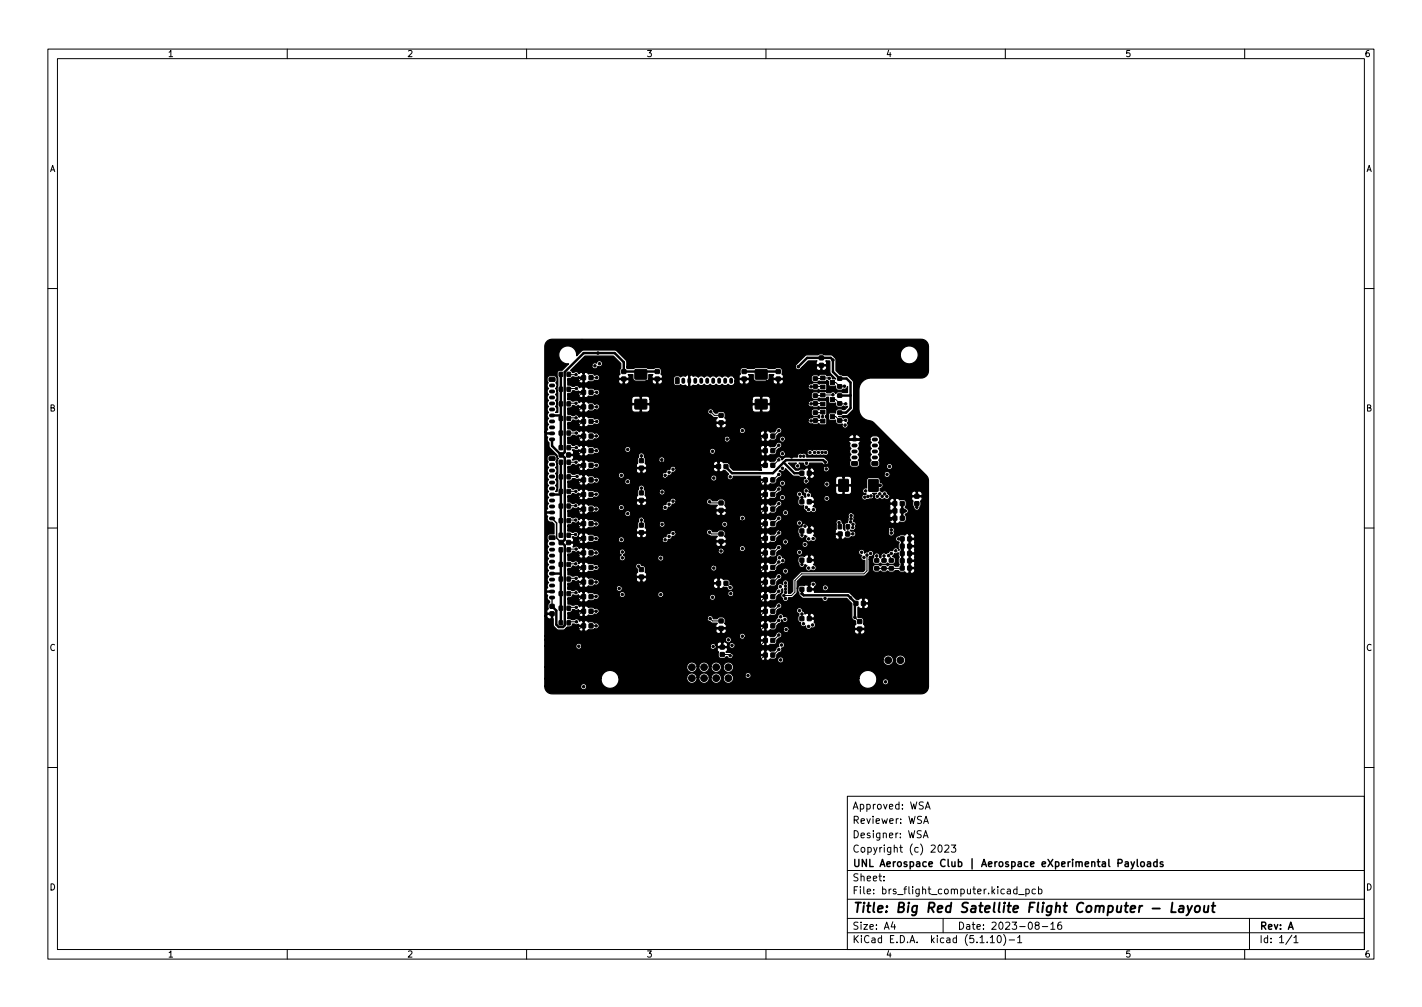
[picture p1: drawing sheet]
<svg xmlns="http://www.w3.org/2000/svg" width="297mm" height="210mm" viewBox="0 0 297 210" stroke-linecap="round" stroke-linejoin="round" font-family="sans-serif">
<defs><g id="words">
<text font-size="2.8" x="178" y="190.6">Title: Big Red Satellite Flight Computer - Layout</text>
<g font-size="2.1">
<text x="178" y="172">Reviewer: WSA</text>
<text x="178" y="169">Approved: WSA</text>
<text x="178" y="178">Copyright (c) 2023</text>
<text x="178" y="175">Designer: WSA</text>
<text x="178" y="184">Sheet:</text>
<text x="178" y="181">UNL Aerospace Club | Aerospace eXperimental Payloads</text>
<text x="178" y="186.7">File: brs_flight_computer.kicad_pcb</text>
<text x="178" y="196.9">KiCad E.D.A. kicad (5.1.10)-1</text>
<text x="178" y="194.1">Size: A4</text>
<text x="200" y="194.1">Date: 2023-08-16</text>
<text x="263" y="194.1">Rev: A</text>
<text x="263" y="196.9">Id: 1/1</text>
</g>
<g font-size="1.8">
<text x="35" y="11.9">1</text>
<text x="85" y="11.9">2</text>
<text x="135" y="11.9">3</text>
<text x="185" y="11.9">4</text>
<text x="235" y="11.9">5</text>
<text x="285" y="11.9">6</text>
<text x="10.3" y="35.9">A</text>
<text x="285.3" y="35.9">A</text>
<text x="10.3" y="85.9">B</text>
<text x="285.3" y="85.9">B</text>
<text x="10.3" y="135.9">C</text>
<text x="285.3" y="135.9">C</text>
<text x="10.3" y="185.9">D</text>
<text x="285.3" y="185.9">D</text>
<text x="35" y="199.9">1</text>
<text x="85" y="199.9">2</text>
<text x="135" y="199.9">3</text>
<text x="185" y="199.9">4</text>
<text x="235" y="199.9">5</text>
<text x="285" y="199.9">6</text>
</g>
</g></defs>
<g fill="none" stroke="#000" stroke-width=".21">
<path d="M10 10.2h277v190.1h-277zM12 12.2h273v186.1h-273zM60 10.2v2M110 10.2v2M160 10.2v2M210 10.2v2M260 10.2v2M10 60.2h2M118.8 78.2h1.5M121.9 78.9h-.2l-1.1 1M123.5 78.9h1.2M173.2 79h-2.9"/>
<path d="M173.9 79.9h.7l.8 .8 1-.1M285 60.2h2M118.8 96.5h1.5M118.8 93.5h1.6M118.8 90.4h1.6M120.3 87.2h-1.4l-.1 .2M120.3 84.2h-1.4l-.1 .1M120.4 81.1h-1.4l-.2 .2M120.5 99.5l-1.7 .1M121.9 97.1h-.2l-1.1 1.1M121.9 94.1h-.2l-1.1 1M121.9 88h-.2l-1.1 1"/>
<path d="M121.9 85h-.2l-1.1 1M121.9 81.9h-.2l-1.1 1M121.9 91.1h-.2l-1.1 1M123.5 97.1h1.1M123.5 94.1h1.1M123.5 88h1.2M123.5 85h1.2M123.5 81.9h1.2M124.6 91l-1.1 .1M134 95.2v1M148.5 86l.7 .7h1.4M149.4 97.4h.7"/>
<path d="M150.6 88.3h-1.4l-.7 .7M159.9 97.1h-.4l-.8 .8M159.9 94.1h-.4l-.8 .8M159.9 91.1h-.4l-.8 .7M162.7 96l-1.3 1.1M162.7 93l-1.3 1.1M162.7 89.9l-1.3 1.2M162.7 99.1l-1.3 1.1M169.4 80.8l2.4-.1 .1 .1M169.4 84.3l2.4-.1 .1 .2M169.4 87.9l2.4-.1 .1 .1M170.3 86.2h1.5l.1-.2-.1 1"/>
<path d="M173.9 83.4h.7l.9 .9h1.2M173.9 87h.7l.8 .8h1.3M174 82.4l-3.7 .2M10 110.2h2M120.2 111.6h-1.2l-.2 .2M120.3 108.6h-1.4l-.1 .1M120.3 105.6l-1.5 .1M120.3 117.7h-1.4l-.1 .2M120.3 102.6h-1.5M120.4 114.7h-1.4l-.2 .1M121.9 118.5h-.2l-1.1 1M121.9 115.4h-.4l-.9 .9"/>
<path d="M121.9 112.4h-.2l-1.1 1M121.9 109.3h-.2l-1.1 1.1M121.9 106.3h-.2l-1.1 1M121.9 103.2h-.2l-1.1 1.1M121.9 100.2h-.2l-1.1 1M123.5 118.5h1M123.5 115.4h1M123.5 112.4l1 .1M123.5 109.3l1 .1M123.5 106.3h1M123.5 100.2l1.1 .1M124.5 103.2h-1"/>
<path d="M133.4 118.2l.6 .7M134 101.9v1M134 108.6v1M148.2 111.1l.4 .4h2M148.2 104.8l.3 .2h2.1M150.6 106.6h-2.1l-.3 .2M150.6 113h-1.9l-.5 .5M159.9 118.5l-1.2 1M159.9 115.4l-1.2 1.1M159.9 112.4h-.3l-.9 .9M159.9 109.3l-1.2 1.1M159.9 106.3l-1.2 1"/>
<path d="M159.9 103.2l-1.2 1.1M159.9 100.2l-1.2 1M162.7 117.3l-1.3 1.2M162.7 114.3l-1.3 1.1M162.7 111.2l-1.3 1.2M162.7 108.2l-1.3 1.1M162.7 105.2l-1.3 1.1M162.7 102.1l-1.3 1.1M167.5 110.9v.9M167.5 117v.9M167.5 103.9v.9M168.4 109.2v.2l.6 .6v.9"/>
<path d="M175.3 109.1l.2 .2v.7M175.5 112.4h.1M175.5 111.5v.9M177.1 110v1.5h1M181.1 115.9v3.3l-.6 .6h-13.1l-1.3 1.4v2.4l-.8 .7h-1.6M183.1 116.1v.9M184.7 116.1v.9M185.6 116l.6 .6v.4M186.9 105.2v3M187.7 112.5h.8M188.5 118.6l-5.4 .1M285 110.2h2"/>
<path d="M120.3 123.8h-1.3l-.2 .1M120.4 120.7h-1.4l-.2 .2M120.4 126.8h-1.4l-.2 .2M120.4 129.8h-1.4l-.2 .2M121.9 130.7h-.2l-1.1 1M121.9 127.6h-.2l-1.1 1M121.9 124.6h-.2l-1.1 1M121.9 121.5h-.2l-1.1 1M123.5 130.7h1M123.5 127.6h1M123.5 121.5h1M124.5 124.5l-1 .1"/>
<path d="M148.3 129.2l.5 .4h1.8M150.6 131.2h-1.8l-.5 .5M150.9 134v1.1M150.9 136.7h1.4l.2 .2M151.7 121.8l.8 .9M151.7 121.8h.1M159.8 124.6h.1M159.9 136.8l-1.2 1M159.9 133.7l-1.2 1.2M159.9 124.6h.1M159.9 133.7h.1M159.9 130.7l-1.2 1"/>
<path d="M159.9 127.6l-1.2 1M159.9 124.6l-1.2 1.1M159.9 121.5l-1.2 1M162.7 135.6l-1.3 1.2M162.7 129.5l-1.3 1.2M162.7 126.5l-1.3 1.1M162.7 123.4l-1.3 1.2M162.7 120.4l-1.3 1.1M162.7 132.6l-1.3 1.1M167.5 123.1v.8M167.5 128.2v1M168.4 121.9l.6 .7v.5"/>
<path d="M178.6 128.9l1 .9M179.6 131.3h-.9l-.9 .9M180.4 126h1.2M10 160.2h2M177 166.3h108v32h-108zM192.9 174.9l.5-1.5 .5 1.5M192.9 171.9l.5-1.5 .5 1.5M193 174.5h.7M193.1 171.5h.7M193.3 168.9l.5-1.5 .5 1.5M193.4 168.5h.7M196.1 176.6l.2-.2a.8 .8 0 0 1 .5 .8 .8 .8 0 0 1-.5 .7l-.2-.1-.2-.4z"/>
<path d="M197.4 176.6l.5-.2 .3 .5-.9 1h.9M198.7 176.4h.9l-.5 .6 .5 .1v.7l-.2 .1-.7-.1M285 160.2h2M60 198.3v2M110 198.3v2M160 198.3v2M177 194.8h108M177 191.8h108M177 187.8h108M177 181.8h108M184.6 183.8v.1M184.6 183v.1"/>
<path d="M186.5 192.5l-.4 1h1M186.9 193v1M197 191.8v3M206.9 195.8l.4-.5v1.5M206.9 196.8h.8M208.5 195.4l.1-.1a.8 .8 0 0 1 .6 .8 .8 .8 0 0 1-.6 .7 1 1 0 0 1-.1-1.4zM209.6 195.1a1.72 1.72 0 0 1 0 2.3M210 198.3v2M210.8 196.3h1.1M212.4 185.7l-.4-.1-.3 .3 .2 .7h.5M212.4 185.1v1.5M212.6 195.8l.4-.5v1.5"/>
<path d="M212.6 196.8h.8M212.8 186.8h1.1M214.3 185.7l.4-.1 .3 .3-.1 .7h-.6M214.3 185.6v1.5M216.3 185.7l-.4-.1-.3 .3 .1 .7h.6M216.5 193.2l-.3-.3 .1-.2 .2-.2 .4 .1 .2 .2-.1 .2-.6 .2-.2 .3 .1 .4 .2 .1h.3l.3-.3v-.2l-.3-.3M216.9 185.7l.5-.1 .2 .3-.1 .7h-.6M216.9 185.1v1.5M217.7 193.5h1.2M219.5 193l.4-.5v1.5M219.5 194h.9M221.6 192.5l-.4 .1a1.01 1.01 0 0 0 0 1.4l.5-.1 .1-.5-.3-.3h-.3l-.3 .3"/>
<path d="M260 198.3v2M261 191.8v6.5M269.9 195.3l-1.3 1.9M270.3 195.8l.4-.5v1.5M270.3 196.8h.8"/>
</g>
<path d="M244.9 188.5l-.2 2h.9M246.4 189.2h.8l-.1 1.3M247.2 189.6l-.6 .1a.4 .4 0 0 0-.4 .3 .4 .4 0 0 0 .3 .5l.6-.1M248.1 189.1l.3 1.4M249 189.1l-.9 1.8-.3 .2M249.8 189.3l.1-.1a.5 .5 0 0 1 .8 .3l-.1 .6-.2 .3a.5 .5 0 0 1-.8-.3zM251.6 189.1l-.1 1.3 .5 .1 .3-.2M252.4 189.1l-.1 1.4M253.1 189.1h.8M253.5 188.5l-.2 1.7v.2l.4 .1" fill="none" stroke="#000" stroke-width=".4"/>
<path d="M115.3 108.3l1 .9v3.1l.9 1M236.3 179.9l.3 1M237 179.9l-.5 1.4-.2 .1M237.6 179.4v1.3l.2 .2M241.7 179.4v1.5M235.1 180h.5l.1 .9M235.7 180.3l-.5 .1-.2 .2 .2 .3h.5M238.4 180l.4-.1 .3 .3v.4l-.3 .3h-.4l-.1-.3zM239.7 180h.6v.9M240.3 180.3l-.5 .1-.2 .2 .2 .3h.5M241.7 180l-.4-.1-.3 .3 .1 .7h.6M242.9 180l-.3-.1-.3 .2 .1 .3 .5 .1v.4h-.6" fill="none" stroke="#000" stroke-width=".3"/>
<g fill="#000" stroke="#000" stroke-width=".21">
<path d="M114.7 78.9h1.2v.6l-1.1 .1zM116.8 77.7l.7 .1v.8h-.7zM118.5 77.7l.7 .1-.1 .8h-.6zM121.5 78.5h.8v.8h-.8zM123.1 78.5h.7v.8h-.7zM129.9 78.7h.8v.8h-.8zM129.9 77.2h.8v.8h-.8zM132.7 77.2h2.3l.1 1.9h-2.4zM136.9 78.7h.8v.8h-.8zM136.9 77.2h.8v.8h-.8zM141.1 78.9l.8 .1-.1 1.1-.7-.1zM155 78.7h.9v.8h-.9z"/>
<path d="M155 77.2h.9v.8h-.9zM157.8 77.2h2.4v1.9h-2.4zM162.2 78.7h.8v.8h-.8zM162.2 77.2h.8v.8h-.8zM169.9 78.7h.8v.7h-.8zM171.4 78.5h.9v.8h-.9zM171.2 75.9h.8v.8h-.8zM171.2 74.3h.8v.8h-.8zM175 78.7h.8v.7h-.8zM114.7 95.4h1.2v.6l-1.1 .1zM116.8 99.1l.7 .1v.8h-.7zM116.8 80.9h.7v.8h-.7z"/>
<path d="M116.8 83.9h.7v.9l-.7-.1zM116.8 87h.7v.8h-.7zM116.8 90h.7v.8h-.7zM116.8 93.1h.7v.8h-.7zM116.8 96.1h.7v.8h-.7zM116.8 94.6h.8v.8h-.8zM118.4 94.6h.7v.8h-.7zM118.5 99.1l.7 .1-.1 .8h-.6zM118.5 80.9h.7l-.1 .8h-.6zM118.5 83.9h.7l-.1 .9-.6-.1zM118.5 87h.7l-.1 .8h-.6zM118.5 90h.7l-.1 .8h-.6z"/>
<path d="M118.5 93.1h.7l-.1 .8h-.6zM118.5 96.1h.7l-.1 .8h-.6zM121.5 93.7h.8v.8h-.8zM121.5 87.6h.8v.8h-.8zM121.5 84.5h.8v.9h-.8zM121.5 99.8h.8v.8h-.8zM121.5 81.5h.8v.8h-.8zM121.5 96.7h.8v.9h-.8zM121.5 90.6h.8v.9h-.8zM123.1 93.7h.7v.8h-.7zM123.1 87.6h.7v.8h-.7zM123.1 84.5h.7v.9h-.7z"/>
<path d="M123.1 99.8h.7v.8h-.7zM123.1 81.5h.7v.8h-.7zM123.1 96.7h.7v.9h-.7zM123.1 90.6h.8v.9h-.8zM133.6 97.3h.8v.8h-.8zM133.6 95.8h.8v.8h-.8zM132.7 83.4h2.3l.1 1.9-2.4 .1zM149.7 97h.8v.8h-.8zM150.2 87.9h.8v.8h-.8zM150.2 86.3h.8v.8h-.8zM151.3 97h.7v.8h-.7zM157.8 83.4h2.4v1.9l-2.4 .1z"/>
<path d="M159.5 99.8h.8v.8h-.8zM159.5 96.7h.8v.9h-.8zM159.5 93.7h.8v.8h-.8zM159.5 90.6h.8v.9h-.8zM161 99.8h.8v.8h-.8zM161 96.7h.8v.9h-.8zM161 93.7h.8v.8h-.8zM161 90.6h.8v.9h-.8zM167.1 98.4h.8v.8h-.8zM168.7 98.4h.7v.8h-.7zM169.9 80.3h.8v.7h-.8zM169.9 83.9h.8v.7h-.8z"/>
<path d="M169.9 82.3l.8-.1v.7l-.8 .1zM169.9 87.5l.8-.1v.7l-.8 .1zM169.9 85.8h.8v.7h-.8zM171.4 80.4h.9v.8h-.9zM171.4 82.1h.9v.8h-.9zM171.4 84h.9v.8h-.9zM171.4 85.6h.9v.8h-.9zM171.4 87.5h.9v.8h-.9zM173.4 79.5h.9v.8h-.9zM173.4 83h.9v.8h-.9zM173.4 86.6h.9v.8h-.9zM175 80.3h.8v.7h-.8z"/>
<path d="M175 82.3l.8-.1v.7l-.8 .1zM175 83.9h.8v.7h-.8zM175 85.8h.8v.7h-.8zM175 87.5l.8-.1v.7l-.8 .1zM177.9 96.4h1.1l.1 .7h-1.1zM182.2 96.4h1.1l.1 .7h-1.2zM114.7 111.9h1.2v.7h-1.1zM116.8 117.4h.7v.9h-.7zM116.8 102.2h.7v.8h-.7zM116.8 105.2l.7 .1v.8h-.7zM116.8 108.3h.7v.8h-.7zM116.8 111.3l.7 .1v.8h-.7z"/>
<path d="M116.8 114.4h.7v.8h-.7zM116.8 112.9h.8v.8h-.8zM118.4 112.9h.7v.8h-.7zM118.5 117.4h.7l-.1 .9h-.6zM118.5 102.2h.7l-.1 .8h-.6zM118.5 105.2l.7 .1-.1 .8h-.6zM118.5 108.3h.7l-.1 .8h-.6zM118.5 111.3l.7 .1-.1 .8h-.6zM118.5 114.4h.7l-.1 .8h-.6zM121.5 108.9h.8v.9h-.8zM121.5 105.9h.8v.8h-.8zM121.5 118.1h.8v.8h-.8z"/>
<path d="M121.5 102.8h.8v.9h-.8zM121.5 115h.8v.8h-.8zM121.5 112h.8v.8h-.8zM123.1 108.9h.7v.9h-.7zM123.1 105.9h.7v.8h-.7zM123.1 118.1h.7v.8h-.7zM123.1 102.8h.7v.9h-.7zM123.1 115h.7v.8h-.7zM123.1 112h.7v.8h-.7zM133.6 118.5h.8v.8h-.8zM133.6 104.1h.8v.7h-.8zM133.6 102.5h.8v.8h-.8z"/>
<path d="M133.6 110.8h.8v.8h-.8zM133.6 109.3h.8v.7h-.8zM150.2 112.7h.8v.7h-.8zM150.2 111.1h.8v.8h-.8zM150.2 104.6h.8v.8h-.8zM150.2 106.2h.8v.7h-.8zM159.5 115h.8v.8h-.8zM159.5 112h.8v.8h-.8zM159.5 108.9h.8v.9h-.8zM159.5 105.9h.8v.8h-.8zM159.5 102.8h.8v.9h-.8zM159.5 118.1h.8v.8h-.8z"/>
<path d="M161 115h.8v.8h-.8zM161 112h.8v.8h-.8zM161 108.9h.8v.9h-.8zM161 105.9h.8v.8h-.8zM161 102.8h.8v.9h-.8zM161 118.1h.8v.8h-.8zM167.1 110.5h.8v.8h-.8zM167.1 116.6h.8v.8h-.8zM167.1 104.4h.8v.8h-.8zM168.7 110.5h.7v.8h-.7zM168.7 116.6h.7v.8h-.7zM168.7 104.4h.7v.8h-.7z"/>
<path d="M175.1 109.6h.7v.8h-.7zM175.1 111.1h.8v.8h-.8zM175.2 100.1l2 .1v2.4l-2-.1zM176.7 111.1h.7v.8h-.7zM176.8 109.6h.7l-.1 .8h-.7zM181.5 100.1l1.9 .1v2.4l-1.9-.1zM182.7 118.3h.8l.1 .7h-.9zM182.7 116.7h.8l.1 .7h-.9zM184.2 118.3h.9v.7h-.8zM184.2 116.7h.9v.7h-.8zM185.8 118.3h.8v.7h-.8zM185.8 116.7h.8v.7h-.8z"/>
<path d="M186.5 104.7h.8v.9h-.8zM186.5 106.3h.8v.8h-.8zM186.5 107.8h.8v.8h-.8zM188.1 116.7h.7v.8h-.7zM188.1 115.2h.7v.8h-.7zM188.1 118.2h.7v.8h-.7zM188.1 113.6h.7v.8h-.7zM188.1 112.1h.7v.8h-.7zM188.1 104.7h.8v.9h-.8zM188.1 106.3h.8v.8h-.8zM188.1 107.8h.8v.8h-.8zM189.6 116.7h.8v.8h-.8z"/>
<path d="M189.6 115.2h.8v.8h-.8zM189.6 118.2h.8v.8h-.8zM189.6 113.6h.8v.8h-.8zM189.6 112.1h.8v.8h-.8zM191.1 103.2h.8v.8h-.8zM191.1 104.8h.8v.7h-.8zM114.9 127.8h.8v.7h-.8zM114.9 126.2h.8v.8h-.8zM116.8 120.5h.7v.8h-.7zM116.8 123.5h.7v.9l-.7-.1zM116.8 126.6h.7v.8h-.7zM116.8 129.6h.7v.9l-.7-.1z"/>
<path d="M118.5 120.5h.7l-.1 .8h-.6zM118.5 123.5h.7l-.1 .9-.6-.1zM118.5 126.6h.7l-.1 .8h-.6zM118.5 129.6h.7l-.1 .9-.6-.1zM121.5 130.3h.8v.8h-.8zM121.5 121.1h.8v.8h-.8zM121.5 127.2h.8v.8h-.8zM121.5 124.2h.8v.8h-.8zM123.1 130.3h.7v.8h-.7zM123.1 121.1h.7v.8h-.7zM123.1 127.2h.7v.8h-.7zM123.1 124.2h.7v.8h-.7z"/>
<path d="M133.6 120.1h.8v.8h-.8zM149.7 121.4h.8v.8h-.8zM150.2 130.8h.8v.8h-.8zM150.2 129.3h.8v.7h-.8zM150.5 134.7h.8v.8h-.8zM150.5 136.3h.8v.7h-.8zM151.3 121.4h.7v.8h-.7zM159.5 136.4h.8v.8h-.8zM159.5 133.3h.8v.8h-.8zM159.5 130.3h.8v.8h-.8zM159.5 127.2h.8v.8h-.8zM159.5 124.2h.8v.8h-.8z"/>
<path d="M159.5 121.1h.8v.8h-.8zM161 136.4h.8v.8h-.8zM161 133.3h.8v.8h-.8zM161 130.3h.8v.8h-.8zM161 127.2h.8v.8h-.8zM161 124.2h.8v.8h-.8zM161 121.1h.8v.8h-.8zM167.1 122.6h.8v.9h-.8zM167.1 128.7h.8v.9h-.8zM168.7 122.6h.7v.9h-.7zM168.7 128.7h.7v.9h-.7zM178.4 125.6h.8v.8h-.8z"/>
<path d="M179.2 130.9h.8v.8h-.8zM179.2 129.4h.8v.8h-.8zM180 125.6h.7v.8h-.7z"/>
<circle cx="120.3" cy="78.2" r=".25"/>
<circle cx="120.6" cy="79.9" r=".25"/>
<circle cx="121.6" cy="71.1" r=".25"/>
<circle cx="124.3" cy="76.4" r=".25"/>
<circle cx="124.6" cy="77.7" r=".25"/>
<circle cx="124.7" cy="78.9" r=".25"/>
<circle cx="124.9" cy="73.7" r=".25"/>
<circle cx="125.2" cy="75.9" r=".25"/>
<circle cx="133.9" cy="78.2" r=".25"/>
<circle cx="159" cy="78.2" r=".25"/>
<circle cx="166.8" cy="76.6" r=".25"/>
<circle cx="173.2" cy="79" r=".25"/>
<circle cx="174" cy="75.2" r=".25"/>
<circle cx="120.3" cy="87.2" r=".25"/>
<circle cx="120.3" cy="84.2" r=".25"/>
<circle cx="120.3" cy="96.5" r=".25"/>
<circle cx="120.4" cy="90.4" r=".25"/>
<circle cx="120.4" cy="93.5" r=".25"/>
<circle cx="120.4" cy="81.1" r=".25"/>
<circle cx="120.5" cy="99.5" r=".25"/>
<circle cx="120.6" cy="86" r=".25"/>
<circle cx="120.6" cy="89" r=".25"/>
<circle cx="120.6" cy="98.2" r=".25"/>
<circle cx="120.6" cy="82.9" r=".25"/>
<circle cx="120.6" cy="92.1" r=".25"/>
<circle cx="120.6" cy="95.1" r=".25"/>
<circle cx="124.6" cy="91" r=".25"/>
<circle cx="124.6" cy="93" r=".25"/>
<circle cx="124.6" cy="86.9" r=".25"/>
<circle cx="124.6" cy="89.9" r=".25"/>
<circle cx="124.6" cy="99.1" r=".25"/>
<circle cx="124.6" cy="80.9" r=".25"/>
<circle cx="124.6" cy="83.9" r=".25"/>
<circle cx="124.6" cy="97.1" r=".25"/>
<circle cx="124.6" cy="96" r=".25"/>
<circle cx="124.6" cy="94.1" r=".25"/>
<circle cx="124.7" cy="81.9" r=".25"/>
<circle cx="124.7" cy="85" r=".25"/>
<circle cx="124.7" cy="88" r=".25"/>
<circle cx="129.8" cy="99.2" r=".25"/>
<circle cx="131.1" cy="93.8" r=".25"/>
<circle cx="134" cy="95.2" r=".25"/>
<circle cx="138.2" cy="96" r=".25"/>
<circle cx="138.2" cy="96.7" r=".25"/>
<circle cx="138.2" cy="94.7" r=".25"/>
<circle cx="138.9" cy="99.2" r=".25"/>
<circle cx="139.8" cy="98.6" r=".25"/>
<circle cx="140.6" cy="98" r=".25"/>
<circle cx="145.5" cy="96.5" r=".25"/>
<circle cx="145.5" cy="99.7" r=".25"/>
<circle cx="147.7" cy="91.4" r=".25"/>
<circle cx="148.5" cy="89" r=".25"/>
<circle cx="148.5" cy="86" r=".25"/>
<circle cx="148.8" cy="94.2" r=".25"/>
<circle cx="149.1" cy="99.8" r=".25"/>
<circle cx="149.4" cy="97.4" r=".25"/>
<circle cx="149.9" cy="93.8" r=".25"/>
<circle cx="151.9" cy="91.7" r=".25"/>
<circle cx="152.5" cy="99.6" r=".25"/>
<circle cx="153.9" cy="95.2" r=".25"/>
<circle cx="155.1" cy="89.9" r=".25"/>
<circle cx="158.7" cy="94.9" r=".25"/>
<circle cx="158.7" cy="97.9" r=".25"/>
<circle cx="158.7" cy="91.8" r=".25"/>
<circle cx="162.7" cy="96" r=".25"/>
<circle cx="162.7" cy="89.9" r=".25"/>
<circle cx="162.7" cy="93" r=".25"/>
<circle cx="162.7" cy="99.1" r=".25"/>
<circle cx="163.4" cy="97.8" r=".25"/>
<circle cx="163.4" cy="91.7" r=".25"/>
<circle cx="163.4" cy="94.7" r=".25"/>
<circle cx="165.4" cy="95.4" r=".25"/>
<circle cx="166.6" cy="97.3" r=".25"/>
<circle cx="167.2" cy="95.2" r=".25"/>
<circle cx="167.9" cy="95.2" r=".25"/>
<circle cx="168.5" cy="96.7" r=".25"/>
<circle cx="169.2" cy="94.5" r=".25"/>
<circle cx="169.4" cy="84.3" r=".25"/>
<circle cx="169.4" cy="87.9" r=".25"/>
<circle cx="169.4" cy="80.8" r=".25"/>
<circle cx="170.2" cy="94.5" r=".25"/>
<circle cx="170.9" cy="94.5" r=".25"/>
<circle cx="171.7" cy="94.5" r=".25"/>
<circle cx="171.8" cy="87" r=".25"/>
<circle cx="172.4" cy="96.5" r=".25"/>
<circle cx="172.5" cy="94.5" r=".25"/>
<circle cx="172.5" cy="97.2" r=".25"/>
<circle cx="172.6" cy="97.9" r=".25"/>
<circle cx="174" cy="82.4" r=".25"/>
<circle cx="176.4" cy="80.6" r=".25"/>
<circle cx="176.5" cy="88.8" r=".25"/>
<circle cx="176.7" cy="84.3" r=".25"/>
<circle cx="176.7" cy="87.8" r=".25"/>
<circle cx="185.3" cy="99.1" r=".25"/>
<circle cx="185.8" cy="97.4" r=".25"/>
<circle cx="120.2" cy="111.6" r=".25"/>
<circle cx="120.3" cy="108.6" r=".25"/>
<circle cx="120.3" cy="117.7" r=".25"/>
<circle cx="120.3" cy="105.6" r=".25"/>
<circle cx="120.3" cy="102.6" r=".25"/>
<circle cx="120.4" cy="114.7" r=".25"/>
<circle cx="120.6" cy="101.2" r=".25"/>
<circle cx="120.6" cy="107.3" r=".25"/>
<circle cx="120.6" cy="110.4" r=".25"/>
<circle cx="120.6" cy="104.3" r=".25"/>
<circle cx="120.6" cy="116.3" r=".25"/>
<circle cx="120.6" cy="119.5" r=".25"/>
<circle cx="120.6" cy="113.4" r=".25"/>
<circle cx="124.5" cy="112.5" r=".25"/>
<circle cx="124.5" cy="115.4" r=".25"/>
<circle cx="124.5" cy="106.3" r=".25"/>
<circle cx="124.5" cy="118.5" r=".25"/>
<circle cx="124.5" cy="109.4" r=".25"/>
<circle cx="124.5" cy="103.2" r=".25"/>
<circle cx="124.6" cy="105.2" r=".25"/>
<circle cx="124.6" cy="108.2" r=".25"/>
<circle cx="124.6" cy="102.1" r=".25"/>
<circle cx="124.6" cy="114.3" r=".25"/>
<circle cx="124.6" cy="100.3" r=".25"/>
<circle cx="124.6" cy="117.3" r=".25"/>
<circle cx="124.6" cy="111.2" r=".25"/>
<circle cx="129.8" cy="112.7" r=".25"/>
<circle cx="129.8" cy="106" r=".25"/>
<circle cx="130" cy="116.5" r=".25"/>
<circle cx="130" cy="115.3" r=".25"/>
<circle cx="131.1" cy="100.6" r=".25"/>
<circle cx="131.1" cy="107.2" r=".25"/>
<circle cx="133.4" cy="118.2" r=".25"/>
<circle cx="134" cy="101.9" r=".25"/>
<circle cx="134" cy="108.6" r=".25"/>
<circle cx="138" cy="116.5" r=".25"/>
<circle cx="138.3" cy="102.7" r=".25"/>
<circle cx="138.3" cy="101.4" r=".25"/>
<circle cx="138.3" cy="104" r=".25"/>
<circle cx="138.3" cy="108.1" r=".25"/>
<circle cx="138.3" cy="110.7" r=".25"/>
<circle cx="138.3" cy="109.5" r=".25"/>
<circle cx="138.9" cy="112.7" r=".25"/>
<circle cx="138.9" cy="106" r=".25"/>
<circle cx="139.8" cy="112" r=".25"/>
<circle cx="139.8" cy="105.3" r=".25"/>
<circle cx="140.6" cy="111.4" r=".25"/>
<circle cx="140.6" cy="104.6" r=".25"/>
<circle cx="148.2" cy="104.8" r=".25"/>
<circle cx="148.2" cy="111.1" r=".25"/>
<circle cx="148.2" cy="106.8" r=".25"/>
<circle cx="148.2" cy="113.5" r=".25"/>
<circle cx="149.1" cy="118.6" r=".25"/>
<circle cx="149.4" cy="119.6" r=".25"/>
<circle cx="150.6" cy="115.1" r=".25"/>
<circle cx="151.4" cy="109.5" r=".25"/>
<circle cx="153.2" cy="119.4" r=".25"/>
<circle cx="155.1" cy="108.2" r=".25"/>
<circle cx="155.1" cy="114.5" r=".25"/>
<circle cx="158.7" cy="116.5" r=".25"/>
<circle cx="158.7" cy="107.3" r=".25"/>
<circle cx="158.7" cy="110.4" r=".25"/>
<circle cx="158.7" cy="113.3" r=".25"/>
<circle cx="158.7" cy="119.5" r=".25"/>
<circle cx="158.7" cy="101.2" r=".25"/>
<circle cx="158.7" cy="104.3" r=".25"/>
<circle cx="162.7" cy="114.3" r=".25"/>
<circle cx="162.7" cy="105.2" r=".25"/>
<circle cx="162.7" cy="111.2" r=".25"/>
<circle cx="162.7" cy="102.1" r=".25"/>
<circle cx="162.7" cy="108.2" r=".25"/>
<circle cx="162.7" cy="117.3" r=".25"/>
<circle cx="162.8" cy="116.5" r=".25"/>
<circle cx="163.4" cy="100.9" r=".25"/>
<circle cx="163.4" cy="103.9" r=".25"/>
<circle cx="163.5" cy="117.1" r=".25"/>
<circle cx="164.1" cy="108.7" r=".25"/>
<circle cx="164.1" cy="119.2" r=".25"/>
<circle cx="164.1" cy="111.2" r=".25"/>
<circle cx="164.1" cy="110.5" r=".25"/>
<circle cx="164.1" cy="113.2" r=".25"/>
<circle cx="164.1" cy="107.1" r=".25"/>
<circle cx="164.1" cy="104.5" r=".25"/>
<circle cx="164.1" cy="105.1" r=".25"/>
<circle cx="164.2" cy="117.3" r=".25"/>
<circle cx="167" cy="103.2" r=".25"/>
<circle cx="167" cy="115.3" r=".25"/>
<circle cx="167" cy="109.2" r=".25"/>
<circle cx="167.5" cy="103.9" r=".25"/>
<circle cx="167.5" cy="111.8" r=".25"/>
<circle cx="167.5" cy="117.9" r=".25"/>
<circle cx="168.1" cy="109.8" r=".25"/>
<circle cx="168.1" cy="113.7" r=".25"/>
<circle cx="168.4" cy="100.5" r=".25"/>
<circle cx="168.4" cy="109.2" r=".25"/>
<circle cx="168.4" cy="102.5" r=".25"/>
<circle cx="168.4" cy="105.9" r=".25"/>
<circle cx="168.9" cy="103.4" r=".25"/>
<circle cx="168.9" cy="106.4" r=".25"/>
<circle cx="168.9" cy="118.6" r=".25"/>
<circle cx="168.9" cy="112.5" r=".25"/>
<circle cx="169.9" cy="112.5" r=".25"/>
<circle cx="169.9" cy="118.5" r=".25"/>
<circle cx="169.9" cy="106.4" r=".25"/>
<circle cx="172.4" cy="111.2" r=".25"/>
<circle cx="172.5" cy="117" r=".25"/>
<circle cx="172.5" cy="104.9" r=".25"/>
<circle cx="172.7" cy="104.1" r=".25"/>
<circle cx="172.7" cy="101.1" r=".25"/>
<circle cx="175.3" cy="109.1" r=".25"/>
<circle cx="175.5" cy="112.4" r=".25"/>
<circle cx="177.7" cy="109" r=".25"/>
<circle cx="177.8" cy="108.3" r=".25"/>
<circle cx="177.8" cy="107.7" r=".25"/>
<circle cx="178.1" cy="110.2" r=".25"/>
<circle cx="178.1" cy="111.5" r=".25"/>
<circle cx="178.2" cy="109.5" r=".25"/>
<circle cx="180" cy="115.3" r=".25"/>
<circle cx="180.5" cy="116.4" r=".25"/>
<circle cx="180.6" cy="103.8" r=".25"/>
<circle cx="180.8" cy="102.5" r=".25"/>
<circle cx="181.1" cy="115.9" r=".25"/>
<circle cx="181.3" cy="103.7" r=".25"/>
<circle cx="181.9" cy="115.6" r=".25"/>
<circle cx="181.9" cy="103.5" r=".25"/>
<circle cx="183.1" cy="116.1" r=".25"/>
<circle cx="183.3" cy="103.6" r=".25"/>
<circle cx="183.8" cy="103.1" r=".25"/>
<circle cx="183.8" cy="101.3" r=".25"/>
<circle cx="184.3" cy="103.6" r=".25"/>
<circle cx="184.7" cy="116.1" r=".25"/>
<circle cx="184.8" cy="103.1" r=".25"/>
<circle cx="185.2" cy="103.6" r=".25"/>
<circle cx="185.6" cy="116" r=".25"/>
<circle cx="186.1" cy="108.5" r=".25"/>
<circle cx="186.1" cy="106.9" r=".25"/>
<circle cx="186.2" cy="110" r=".25"/>
<circle cx="186.2" cy="115.6" r=".25"/>
<circle cx="186.2" cy="110.6" r=".25"/>
<circle cx="186.2" cy="111.3" r=".25"/>
<circle cx="187.1" cy="115" r=".25"/>
<circle cx="187.7" cy="112.5" r=".25"/>
<circle cx="188.5" cy="114.8" r=".25"/>
<circle cx="188.5" cy="117.9" r=".25"/>
<circle cx="189.1" cy="106.7" r=".25"/>
<circle cx="191.5" cy="105.9" r=".25"/>
<circle cx="118.4" cy="134.9" r=".25"/>
<circle cx="120.3" cy="123.8" r=".25"/>
<circle cx="120.4" cy="120.7" r=".25"/>
<circle cx="120.4" cy="126.8" r=".25"/>
<circle cx="120.4" cy="129.8" r=".25"/>
<circle cx="120.6" cy="125.6" r=".25"/>
<circle cx="120.6" cy="122.5" r=".25"/>
<circle cx="120.6" cy="128.6" r=".25"/>
<circle cx="120.6" cy="131.7" r=".25"/>
<circle cx="120.9" cy="134.9" r=".25"/>
<circle cx="124.5" cy="121.5" r=".25"/>
<circle cx="124.5" cy="124.5" r=".25"/>
<circle cx="124.5" cy="130.7" r=".25"/>
<circle cx="124.5" cy="127.6" r=".25"/>
<circle cx="124.6" cy="123.4" r=".25"/>
<circle cx="124.6" cy="126.5" r=".25"/>
<circle cx="124.6" cy="120.4" r=".25"/>
<circle cx="124.6" cy="129.5" r=".25"/>
<circle cx="129.3" cy="122.9" r=".25"/>
<circle cx="130" cy="124.1" r=".25"/>
<circle cx="138" cy="124.1" r=".25"/>
<circle cx="138" cy="122.9" r=".25"/>
<circle cx="144.5" cy="139.3" r=".7"/>
<circle cx="146.6" cy="134.4" r=".25"/>
<circle cx="147.1" cy="139.3" r=".7"/>
<circle cx="148.3" cy="131.7" r=".25"/>
<circle cx="148.3" cy="129.2" r=".25"/>
<circle cx="148.8" cy="124.7" r=".25"/>
<circle cx="149" cy="135" r=".25"/>
<circle cx="149.6" cy="139.3" r=".7"/>
<circle cx="150.9" cy="134" r=".25"/>
<circle cx="152.1" cy="139.3" r=".7"/>
<circle cx="152.1" cy="133.6" r=".25"/>
<circle cx="152.5" cy="122.7" r=".25"/>
<circle cx="152.5" cy="136.9" r=".25"/>
<circle cx="152.7" cy="123.9" r=".25"/>
<circle cx="152.9" cy="134.7" r=".25"/>
<circle cx="155.1" cy="132.8" r=".25"/>
<circle cx="158.7" cy="122.5" r=".25"/>
<circle cx="158.7" cy="125.7" r=".25"/>
<circle cx="158.7" cy="128.6" r=".25"/>
<circle cx="158.7" cy="134.9" r=".25"/>
<circle cx="158.7" cy="137.8" r=".25"/>
<circle cx="158.7" cy="131.7" r=".25"/>
<circle cx="162.7" cy="129.5" r=".25"/>
<circle cx="162.7" cy="135.6" r=".25"/>
<circle cx="162.7" cy="132.6" r=".25"/>
<circle cx="162.7" cy="126.5" r=".25"/>
<circle cx="162.7" cy="120.4" r=".25"/>
<circle cx="162.7" cy="123.4" r=".25"/>
<circle cx="163" cy="122.5" r=".25"/>
<circle cx="163.1" cy="128.8" r=".25"/>
<circle cx="163.1" cy="137.8" r=".25"/>
<circle cx="163.3" cy="134.7" r=".25"/>
<circle cx="163.7" cy="124.3" r=".25"/>
<circle cx="163.8" cy="126.7" r=".25"/>
<circle cx="164" cy="129.3" r=".25"/>
<circle cx="164.1" cy="121.7" r=".25"/>
<circle cx="164.1" cy="122.4" r=".25"/>
<circle cx="164.1" cy="123.7" r=".25"/>
<circle cx="164.1" cy="125" r=".25"/>
<circle cx="164.1" cy="123" r=".25"/>
<circle cx="164.2" cy="131.4" r=".25"/>
<circle cx="167" cy="127.5" r=".25"/>
<circle cx="167.5" cy="128.2" r=".25"/>
<circle cx="167.5" cy="123.9" r=".25"/>
<circle cx="167.8" cy="130.2" r=".25"/>
<circle cx="168.3" cy="127.6" r=".25"/>
<circle cx="168.4" cy="121.9" r=".25"/>
<circle cx="168.9" cy="130.8" r=".25"/>
<circle cx="169.7" cy="130.5" r=".25"/>
<circle cx="169.9" cy="122" r=".25"/>
<circle cx="172.3" cy="125" r=".25"/>
<circle cx="172.4" cy="122.7" r=".25"/>
<circle cx="172.5" cy="130.2" r=".25"/>
<circle cx="173" cy="131.4" r=".25"/>
<circle cx="177.7" cy="124.8" r=".25"/>
<circle cx="177.8" cy="132.2" r=".25"/>
<circle cx="178.6" cy="128.9" r=".25"/>
<circle cx="181.6" cy="126" r=".25"/>
<circle cx="185.5" cy="137.9" r=".7"/>
<circle cx="188.1" cy="137.9" r=".7"/>
<circle cx="121.9" cy="143.4" r=".25"/>
<circle cx="144.5" cy="141.6" r=".7"/>
<circle cx="147.1" cy="141.6" r=".7"/>
<circle cx="149.6" cy="141.6" r=".7"/>
<circle cx="152.1" cy="141.6" r=".7"/>
<circle cx="156.2" cy="141.1" r=".25"/>
<circle cx="185" cy="142.4" r=".25"/>
<circle cx="190.1" cy="142.4" r=".25"/>
</g>
<g fill="none" stroke="#000" stroke-width=".8">
<path d="M142.7 79.2v.5M144 79.2v.5M145.2 79.2v.5M146.5 79.2v.5M147.7 79.2v.5M149 79.2v.5M150.2 79.2v.5M151.5 79.2v.5M152.7 79.2v.5M115.1 91.7h.5M115.1 99.5h.5M115.1 98.3h.5"/>
<path d="M115.1 97h.5M115.1 90.5h.5M115.1 89.2h.5M115.1 88h.5M115.1 86.7h.5M115.1 85.5h.5M115.1 84.2h.5M115.1 83h.5M115.1 81.7h.5M115.1 80.5h.5M178.2 91.8h.5M178.2 93h.5"/>
<path d="M178.2 94.3h.5M178.2 95.5h.5M182.5 91.8h.5M182.5 93h.5M182.5 94.3h.5M182.5 95.5h.5M115.1 108.3h.5M115.1 107h.5M115.1 105.8h.5M115.1 104.5h.5M115.1 103.3h.5M115.1 102h.5"/>
<path d="M115.1 100.8h.5M115.1 119.8h.5M115.1 118.5h.5M115.1 117.3h.5M115.1 116h.5M115.1 114.8h.5M115.1 113.5h.5M115.1 124.8h.5M115.1 123.5h.5M115.1 122.3h.5M115.1 121h.5"/>
</g>
<g fill="none" stroke="#000" stroke-width=".51">
<path d="M117.2 78.2v15.3M130.3 77.6h3l.6 .6 .5-.6h2.9M130.3 77.6h.1M130.3 77.6v-2l-1.9-1.9h-6.5l-3.9 4v16.7l-.6 .6M155.4 77.6h3l.6 .6 .6-.6h3M166.8 76.6l1.8-1.9h4.9l.5 .5v2.4l1.4 1.4h1.4l.9 .9v5.3l-1 1h-1.3M115.3 91.7v1.4l1.9 1.9h.2M117.2 96.5v15.3M117.2 86.7h-1.9M117.4 95l.6 .6v17.1l-.6 .6M163.7 96.6l2.2 2.2h1.6M172.4 96.5l-.4-.4h-7.8l-2.7 2.7h-8.6l-1.2-1.4"/>
<path d="M177.7 82.5l-2.3 .1M115.3 119.8h1.9M115.3 103.3h1.9M117.2 119.8h.1M117.2 114.8v15.2M117.2 117.9h.1M117.2 113.3h.2M117.4 113.3l.6 .6v16.6l-.4 .4h-.9l-.5-.5v-2.9l-.9-.9M182.4 101.3h1.4M188.5 112.5v6.1M188.5 108.2h.1M188.5 105.2v3"/>
<path d="M188.5 106.7h.6M191.5 105.2v.7M167.5 123.9l.4 .4h9.2l1.7 1.7-.2 .2v2.7M177.7 124.8h.1"/>
</g>
<path d="M115.3 126.7h.1M115.3 124.8v1.9" fill="none" stroke="#000" stroke-width=".25"/>
<path d="M114.2 71.3l.5-.3 .6-.2h77.1l.9 .3 .4 .4 .2 .5 .1 5.4a1.53 1.53 0 0 1-1.6 1.5h-10.5l-1 .2-.8 .6-.6 1.2-.1 4.5 .3 1.1 .6 .8 2.3 1 10.9 11 .4 .7 .1 43.3-.2 .6-.3 .5-.5 .4-.6 .1h-77.1a1.52 1.52 0 0 1-1.5-1.6h7.5v.1a.64 .64 0 0 0 1 .5 .64 .64 0 0 0 0-1.1 .64 .64 0 0 0-1 .5h-7.5v-1.6h11.8v.3a1.87 1.87 0 0 0 2.1 1.7 1.87 1.87 0 0 0 1.6-2.2h14.1v.2a1.09 1.09 0 0 0 1.2 1 1.09 1.09 0 0 0 1-1.2h.4v.2a1.09 1.09 0 0 0 1.2 1 1.09 1.09 0 0 0 .9-1.2h.4v.2a1.09 1.09 0 0 0 1.2 1 1.09 1.09 0 0 0 1-1.2h.4v.2a1.08 1.08 0 0 0 1.4 .9 1.08 1.08 0 0 0 .5-1.6h2.6v.1a.64 .64 0 0 0 .8 .6h23v.3a1.87 1.87 0 0 0 1.8 1.7 1.87 1.87 0 0 0 1.9-1.4h1.2v.1a.64 .64 0 0 0 1 .5 .64 .64 0 0 0 0-1.1 .64 .64 0 0 0-1 .5h-1.2l.1-.3a1.88 1.88 0 0 0-1.7-2 1.88 1.88 0 0 0-2.1 1.7h-23a.64 .64 0 0 0 .3-1.1 .64 .64 0 0 0-1.1 .4l-2.6-.1a1.09 1.09 0 0 0-1.2-.3 1.09 1.09 0 0 0-.7 .9h-.4l-.1-.2a1.09 1.09 0 0 0-1.1-.8 1.09 1.09 0 0 0-1 1h-.4v-.2a1.09 1.09 0 0 0-1.1-.8 1.09 1.09 0 0 0-1 1h-.4v-.2a1.09 1.09 0 0 0-1.2-.8 1.09 1.09 0 0 0-1 1h-14.1l-.1-.2a1.88 1.88 0 0 0-2-1.3 1.88 1.88 0 0 0-1.6 1.7h-11.8v-2.5h29.6v.2a1.09 1.09 0 0 0 1.2 1 1.09 1.09 0 0 0 1-1.2h.4v.2a1.09 1.09 0 0 0 1.2 1 1.09 1.09 0 0 0 .9-1.2h.4v.2a1.09 1.09 0 0 0 1.2 1 1.09 1.09 0 0 0 1-1.2h.4v.2a1.09 1.09 0 0 0 1.6 .8 1.09 1.09 0 0 0 0-1.8 1.09 1.09 0 0 0-1.6 .8h-.4l-.1-.2a1.09 1.09 0 0 0-1.1-.8 1.09 1.09 0 0 0-1 1h-.4v-.2a1.09 1.09 0 0 0-1.1-.8 1.09 1.09 0 0 0-1 1h-.4v-.2a1.09 1.09 0 0 0-1.2-.8 1.09 1.09 0 0 0-1 1h-29.6v-4.3h6.5v.1a.64 .64 0 0 0 .6 .6 .64 .64 0 0 0 .6-.7h26.8v.2a.64 .64 0 0 0 1 .5h.5l.3 .5-.1 .9 .3 .4 .9 .1 .5-.4h.2a.63 .63 0 0 0 .6 .4 .63 .63 0 0 0 .6-.3h5.7v.2a.58 .58 0 0 0 1 .3v-.8h-.8l-.2 .3h-5.7a.64 .64 0 0 0-.4-.9h6.1l.2 .3h.8v-.8h.2v1.9l.2 .2 .5-.2h1.7a.64 .64 0 0 0 .7 .7 .64 .64 0 0 0 .6-.7h20.8v.3a1.09 1.09 0 0 0 1.2 .9 1.09 1.09 0 0 0 .9-1.2h.4v.3a1.09 1.09 0 0 0 1.7 .8 1.09 1.09 0 0 0 0-1.9 1.09 1.09 0 0 0-1.7 .8h-.4v-.2a1.09 1.09 0 0 0-1.2-.7 1.09 1.09 0 0 0-.9 .9h-20.8a.64 .64 0 0 0-.6-.5 .64 .64 0 0 0-.7 .5h-1.7l.2-.2 .8 .1a.69 .69 0 0 0 .6-.9l.4-.4a.64 .64 0 0 0 .5-1 .64 .64 0 0 0 .7-.7 .64 .64 0 0 0-.9-.5 .64 .64 0 0 0-.3 .9 .63 .63 0 0 0-.6 .6 1.04 1.04 0 0 1-1.1 .4l-.8-.3a.5 .5 0 0 1-.8 0 .64 .64 0 0 0-.6 .6h-6.1l-1.1-.2a.56 .56 0 0 0 .2-.9h-1.9l-.1 .4h-.5l.1-.1a.63 .63 0 0 0 .1-.8h.3l.1 .3h.8v-.8h.3v.8h.8l.2-.3h.3v.1a.64 .64 0 0 0 .9 .5 .64 .64 0 0 0 0-1.1h5.6v.1a.58 .58 0 0 0 1 .4v-.8h-.8l-.2 .3h-5.6a.64 .64 0 0 0-.9 .5h-.3a.6 .6 0 0 0-.3-.6 .6 .6 0 0 0-.7 .1l-.4-.2a.67 .67 0 0 0-.8 .7l-.3-.1a.64 .64 0 0 0-.7-.2 .64 .64 0 0 0-.5 .5h-26.8a.64 .64 0 0 0-.6-.6 .64 .64 0 0 0-.6 .6h-6.5v-1.4h37.7v.2a.64 .64 0 0 0 1 .4 .64 .64 0 0 0 0-1 .64 .64 0 0 0-1 .4h-37.7v-.7h40.6v.1a.64 .64 0 0 0 .5 .5 .64 .64 0 0 0 .7-.1h3.2l.2 .3h.8v-.8h.2v1.9l.3 .1 .6-.3 .9 .1a.71 .71 0 0 0 .5-.9l.4-.5a.64 .64 0 0 0 .6-.7 .64 .64 0 0 0-.6-.6 .64 .64 0 0 0-.6 .7 1.04 1.04 0 0 1-1.1 .3l-.8-.3a.5 .5 0 0 1-.8 0 .64 .64 0 0 0-.6 .7l-3.2-.1a.64 .64 0 0 0-.3-1 .64 .64 0 0 0-.9 .6h-40.6v-4.2h.4v.1a.59 .59 0 0 0 1 .4v-.8h-.8l-.2 .3h-.4v-38.4l.4 .2h1.3l-.1 .2h-1.2l-.1 .3 .3 .4a.78 .78 0 0 0 .3 1.1l.1 1.1 1.6 1.6v.4l.2 .2-.2 .5 .1 1v1.7l-.1 .4 .1 2.7-.1 .6h-.4a.78 .78 0 0 0 0-1.2 .78 .78 0 0 0 0-1.3 .78 .78 0 0 0 0-1.2 .78 .78 0 0 0 0-1.3 .95 .95 0 0 0 .2-1.2l.1-.4-.1-.9-.3-.1h-1a.58 .58 0 0 0-.6 .6v.5a.44 .44 0 0 1 0 .7v.5l.3 .3a.78 .78 0 0 0 0 1.3 .78 .78 0 0 0 0 1.2 .78 .78 0 0 0 0 1.3 .78 .78 0 0 0 0 1.2 .78 .78 0 0 0 0 1.3 .78 .78 0 0 0 0 1.2 .78 .78 0 0 0-.2 1.1l-.3 .4 .1 .3h1.2l.1 .2h-1.3l-.1 .3 .3 .4-.1 .2a.82 .82 0 0 0 .2 .8 .82 .82 0 0 0 .8 .2l.4 .4v2.1h-.9l-.3 .2-.2 .8 .2 .5a.78 .78 0 0 0 .1 1.1 .78 .78 0 0 0 0 1.3 .78 .78 0 0 0 0 1.2 .78 .78 0 0 0 0 1.3 .78 .78 0 0 0 0 1.2 .78 .78 0 0 0 0 1.3 .78 .78 0 0 0 0 1.2 .78 .78 0 0 0-.2 1.1l-.3 .4 .1 .3h1.2l.1 .2h-1.3l-.1 .3 .3 .4-.1 .2a.78 .78 0 0 0 .5 1v.3l-.3 .5v.8l-.2 .4-.1 .4 .2 .1h1.1l.1 2.5 .7 .9 .3 .1 1 .1 .7-.4h2.5a.59 .59 0 0 0 .3 .5 .59 .59 0 0 0 .7-.1v-.8h-.8l-.2 .4h-2.5l.2-.3h.5a.58 .58 0 0 0 .6-.6l.8 .2 .4-.2 .2 .3h.8v-.9h.2v1.9l.2 .2 .6-.2h26.7a.6 .6 0 0 0 .3 .6 .6 .6 0 0 0 .7-.1v-.8h.2v.8l.2 .2a.61 .61 0 0 0 .7-.3 .61 .61 0 0 0 0-.7h-1.9l-.2 .3h-26.7l.1-.2 .9 .1 .4-.3 .4 .1 .3-.1h33.9a.59 .59 0 0 0 .3 .5 .59 .59 0 0 0 .7-.1v-.8h-.8l-.2 .4-33.8-.1a.66 .66 0 0 0 0-.8 .66 .66 0 0 0-.8-.2l-.4-.3-.9 .1-.3-.3h-.4a.5 .5 0 0 1-.7 0l-.5 .1a.63 .63 0 0 0-1-.3h-.6l-.8-.3h29.1v.1a.63 .63 0 0 0 .6 .6l.4 .3h1.1l-.3 .5 .2 .5h1.9a.56 .56 0 0 0-.2-.9h7.4l.2 .4h.8v-.9h.2v1.9l.2 .2 .4-.1 .3-.3 .8 .1 .4-.1h1.5a.64 .64 0 0 0 .4 .6 .64 .64 0 0 0 .8-.2h13.7v.1a.59 .59 0 0 0 1 .4v-.8h.2v.8l.2 .1a.61 .61 0 0 0 .6-.2 .61 .61 0 0 0 0-.7h-1.9l-.1 .3h-13.7a.64 .64 0 0 0-.4-1 .64 .64 0 0 0-.8 .6h-1.5l.2-.8 .4-.4a.66 .66 0 0 0 .6-.8 .64 .64 0 0 0 .8 .6 .64 .64 0 0 0 .5-.8 .64 .64 0 0 0-.9-.4 .67 .67 0 0 0-.8-.7 .67 .67 0 0 0-.5 .9l-.2 .1a.83 .83 0 0 1-1.1 .7l-.2 .1a.56 .56 0 0 0-.9-.2l-.4-.1a.66 .66 0 0 0-.8 .6h-7.4l.1-.8a.61 .61 0 0 0-.6-.6l-.8 .1-.3 .3-.8-.1a.64 .64 0 0 0-.6-.6 .64 .64 0 0 0-.7 .6h-29.1v-1h2.2v.1a.58 .58 0 0 0 1 .4v-.8h-.8l-.2 .3h-2.2v-.2l.8-.2 .2-.4h.4a.63 .63 0 0 0 .8 0l.2 .2h.8v-.8h.2v1.9a.71 .71 0 0 0 1-.2l.8 .1 .4-.3 .4 .1 .3-.2h33.9a.59 .59 0 0 0 .3 .6 .59 .59 0 0 0 .7-.1v-.8h-.8l-.2 .3-33.8-.1a.63 .63 0 0 0-.1-.8h33.9l.2 .3h.8v-.8h.2v1.9l.3 .1 .6-.3 .9 .1a.71 .71 0 0 0 .5-.9l.1-.2h4a.66 .66 0 0 0 .5 .7v.3l-.2 .4v.7l.1 .3 .4 .2a.64 .64 0 0 0 .3 .8 .64 .64 0 0 0 .8-.1 .67 .67 0 0 0 .4 .7 .67 .67 0 0 0 .9-.3 .68 .68 0 0 0 .7-.4 .68 .68 0 0 0-.2-.8v-.5l-.1-.1h-1.1v-1.1h.3v.8h.8l.1-.1a.61 .61 0 0 0-.2-.7 .61 .61 0 0 0-.7 0l-.6-.2-.5 .2-.1-.4a.63 .63 0 0 1-.5-.7 .64 .64 0 0 0-.7-.2 .64 .64 0 0 0-.4 .5h-4l.3-.3a.64 .64 0 0 0 .6-.6 .64 .64 0 0 0-.6-.7 .64 .64 0 0 0-.6 .7 1.04 1.04 0 0 1-1.1 .3l-.8-.3a.5 .5 0 0 1-.8 0 .64 .64 0 0 0-.6 .7h-33.9l-.3-.2-.4 .1-.4-.3-.9 .1-.3-.3-.4-.1a.5 .5 0 0 1-.7 0l-.5 .2a.63 .63 0 0 0-1.1-.3l-1.3-.3v-1h2.2v.1a.58 .58 0 0 0 1 .3v-.8h-.8l-.2 .4h-2.2v-.3h.6l.4-.6 .3 .1a.64 .64 0 0 0 .9-.1l.2 .3h.8v-.9h.2v1.9a.71 .71 0 0 0 1-.1h.8l.4-.2a.7 .7 0 0 0 .8-.3 .7 .7 0 0 0 0-.8h4.3v.1a.64 .64 0 0 0 .7 .6 .64 .64 0 0 0 .6-.7h6.8v.1a.64 .64 0 0 0 1 .4h9.8v.2a.64 .64 0 0 0 .5 .5 .64 .64 0 0 0 .7-.2h9.4v.1a.58 .58 0 0 0 1 .3v-.8h-.8l-.2 .4-9.4-.1a.64 .64 0 0 0-.4-.9 .64 .64 0 0 0-.8 .5h-9.8l.2-.3v-.4h13.4a.64 .64 0 0 0 .5 .7 .64 .64 0 0 0 .8-.5h5.5l.2 .4h.8v-.9h.2v1.9l.3 .2 .6-.3h.9a.71 .71 0 0 0 .5-.9l.4-.4a.76 .76 0 0 0 .6-1.1l.2-.1a1.49 1.49 0 0 1-.4 1.4l.1 .3 .2 .3a.64 .64 0 0 0 .7 .7 .64 .64 0 0 0 .6-.8h.8l.9-.8 .1-1.2h.2l.2 1.4 .7 .7h4.1a.64 .64 0 0 0 .6 .7 .64 .64 0 0 0 .7-.7h3.9l1.1 1.1-.1 3 .3 .4 .5 .3 .1 .6a.56 .56 0 0 0-.2 .9h1.9l.2-.2-.1-.4-.3-.3v-1.1l-.4-.2-.7-.1v-2.1l.9 .3 .1-.2v-.8h.3v.8a.58 .58 0 0 0 .8 0 .58 .58 0 0 0 0-.8h-1.1v-1.1h.3v.9h.8l.1-.2a.61 .61 0 0 0-.2-.7 .61 .61 0 0 0-.7 0l-.6-.1-.6 .3-.5-.1-1.5-1.4h-7.2v-.4l-.1-.1h-1.1v-1.1h.3v.8h.8l.1-.2h1.7v.1a.64 .64 0 0 0 .9 .5 .64 .64 0 0 0 0-1.1 .64 .64 0 0 0-.9 .5l-1.7-.1a.67 .67 0 0 0 .4-.9 .67 .67 0 0 0-.8-.3 .67 .67 0 0 0-.5 .7l-.6-.2-.6 .4-.8-.1-.4 .3-.1 .3h-.2v-1.4l1.1-1.1h13l1-1v-2.5h.7v.6l.4 .4h.8l.4-.3 .4 .3h.6l.5-.3 .4 .3h.7a.58 .58 0 0 0 .5-.6l-.1-.7-.5-.3 .3-.2 .1-.4h.5l.3-.2v.5a.63 .63 0 0 1 0 .9v.7l.2 .3-.2 .4h-.6l-.5-.3h-.7l-.4 .3-.4-.3h-.7l-.4 .3-.4-.3h-.6a.58 .58 0 0 0-.6 .6v.6l.4 .3h.8l.4-.2 .4 .2 .6 .1 .5-.3 .4 .2 .7 .1 .5-.4h.7l.4 .4 .9-.1 .3 .3h.4l.2-.1v-.9h.2v.9a.58 .58 0 0 0 .8-.1 .58 .58 0 0 0 0-.8h-1v-1.5h.2v1.3h.8l.2-.4v-.7l-.2-.2h-1v-1.5h.2v1.3h.8l.2-.4v-.7l-.2-.2h-1v-1.5h.2v1.2h.8l.2-.3v-.8l-.2-.1h-1v-1.6h.2v1.3h.8l.2-.3v-.8l-.2-.2h-1v-1h.2v.8h.8l.2-.2a.61 .61 0 0 0-.2-.7 .61 .61 0 0 0-.8 .1l-.7-.2-.4 .3h-.9l-.3 .2a.67 .67 0 0 0-.7 .7 .67 .67 0 0 0 .7 .6l-.2 .6 .2 1.1a.64 .64 0 0 0-.7-.5 .64 .64 0 0 0-.6 .6 .68 .68 0 0 0-1 .4l-.4 .2a.65 .65 0 0 0-.8 0 .65 .65 0 0 0-.2 .7l-.2 .2-.2-.2a.65 .65 0 0 0-.6-.9 .65 .65 0 0 0-.6 .9l-.2 .5h-.7l.1-.6a.64 .64 0 0 0 .8-.4 .64 .64 0 0 0-.4-.8 .64 .64 0 0 0-.8 .3h-.4l-.3 .2a.64 .64 0 0 0-.5-.8 .64 .64 0 0 0-.8 .6 .64 .64 0 0 0 .7 .6 .64 .64 0 0 0-.1 .8 .64 .64 0 0 0 .7 .3v2l-.3 .4h-12.9l-1.8 1.6v2.4l-.4 .5h-.5l-.1-1.8a.67 .67 0 0 0-.5-1 .67 .67 0 0 0-.6 1 .64 .64 0 0 0-.9-.1 .64 .64 0 0 0-.1 .8l-.8 .9-.8 .1-.3-.3h-.4a.5 .5 0 0 1-.8 0 .64 .64 0 0 0-.6 .6l-5.5-.1a.64 .64 0 0 0-.6-.7 .64 .64 0 0 0-.7 .6l-13.4-.1a.64 .64 0 0 0-.7-.3 .64 .64 0 0 0-.5 .6h-6.8a.64 .64 0 0 0-.6-.6 .64 .64 0 0 0-.7 .6h-4.3l-.4-.2-.4 .1-.4-.3-.9 .1a.56 .56 0 0 0-.9-.2l-.4-.1-.6 .2-.1-.1a.64 .64 0 0 0-1-.3l-1.3-.2v-.3h10.1v.1a.64 .64 0 0 0 1 .5 .64 .64 0 0 0-.2-1.1h19.5v.1a.58 .58 0 0 0 1 .3v-.8h-.8l-.2 .4h-19.5a.64 .64 0 0 0-.8 .5h-10.1v-.8h2.2v.1a.58 .58 0 0 0 1 .4v-.8h-.8l-.2 .3h-2.2v-.2l.6-.1 .4-.5h.3a.63 .63 0 0 0 .9 0l.2 .2h.8v-.8h.2v1.9a.71 .71 0 0 0 1-.2l.8 .1 .4-.3a.66 .66 0 0 0 .9-.3 .66 .66 0 0 0-.4-.9h8.2a.6 .6 0 0 0 .3 .6 .6 .6 0 0 0 .7-.1v-.8h.2v.8l.2 .2 .7-.3h14l.2 .4h.8v-.9h.2v1.9l.4 .2 .5-.3 .8 .1a.65 .65 0 0 0 .7 .6 .65 .65 0 0 0 .6-.7 .65 .65 0 0 0-.7-.6h6.3v.1a.58 .58 0 0 0 1 .4v-.8h-.8l-.2 .3h-6.3v-.6l-.3-.3h6.6l.2 .3h.8v-.8h.2v1.9l.3 .1 .6-.3 .9 .1a.71 .71 0 0 0 .5-.9l.4-.5a.64 .64 0 0 0 .6-.6 .64 .64 0 0 0-.6-.6 .64 .64 0 0 0-.6 .6 1.04 1.04 0 0 1-1.1 .3l-.8-.3a.5 .5 0 0 1-.8 0 .64 .64 0 0 0-.6 .7l-7.7-.1-.3-.3h-.4a.5 .5 0 0 1-.7 0 .64 .64 0 0 0-.7 .6h-14l.1-.5-.2-.2h-1.9l-.1 .3h-8.3a.43 .43 0 0 1-.7-.2l-1 .1a.56 .56 0 0 0-.9-.2l-.5-.2-.5 .2a.63 .63 0 0 0-1.1-.3l-1.3-.3v-1h2.2v.1a.58 .58 0 0 0 1 .3v-.8h-.8l-.2 .4h-2.2v-.3h.5l.4-.3a.4 .4 0 0 1 .3-.2 .4 .4 0 0 1 .4 .2l.6-.4 .2 .4h.8v-.9h.2v1.9a.71 .71 0 0 0 1-.1h.8l.4-.2a.66 .66 0 0 0 .8-.2 .66 .66 0 0 0 .1-.7h7.7l.1 .3 .2 .3 .1 .7a.56 .56 0 0 0-.2 .8h1.9l.2-.3-.3-.5v-1h13.7a.64 .64 0 0 0 .4 .7 .64 .64 0 0 0 .7-.2h9.2v.1a.58 .58 0 0 0 1 .3v-.8h-.8l-.2 .4-9.1-.1a.64 .64 0 0 0-.4-.9h9.5l.2 .4h.8v-.9h.2v1.9l.2 .2 .4-.1 .3-.2h.8l.4-.1h1.3a.64 .64 0 0 0 .9 .6 .64 .64 0 0 0 .2-1 .64 .64 0 0 0-1 .3l-.1 .1h-1.3l.2-.8 .4-.4 .6-.3a.64 .64 0 0 0 .7-.2 .64 .64 0 0 0 0-.8h2.7v.6l.1 .3a.66 .66 0 0 0 .6 .9 .66 .66 0 0 0 .7-.6l.4 .2a.64 .64 0 0 0 0 1 .64 .64 0 0 0 .9-.1 .64 .64 0 0 0 1-.2 .64 .64 0 0 0-.5-.9l.2-.5-.1-.3h-1.1v-1.1h.3v.8h.8a.58 .58 0 0 0 0-.8 .58 .58 0 0 0-.8 0l-.6-.2-.6 .4-.8-.1-.4 .3-.1 .3h-2.7l-.6-.3a.64 .64 0 0 0-.8-.5 .64 .64 0 0 0-.3 .9l-.1 .1a.83 .83 0 0 1-1.1 .7l-.2 .1a.56 .56 0 0 0-.9-.2l-.4-.1a.66 .66 0 0 0-.8 .6h-9.5a.64 .64 0 0 0-.8 .5h-13.7l-.3-.4a.69 .69 0 0 1-.8-.4 .64 .64 0 0 0-.9 .5h-7.7l-.5-.3a.43 .43 0 0 1-.7-.2h-1a.56 .56 0 0 0-.9-.2l-.7-.1-.4 .3a.64 .64 0 0 0-.4-.6 .64 .64 0 0 0-.7 .2l-1.2-.3v-1.1h2.2a.59 .59 0 0 0 .3 .6 .59 .59 0 0 0 .7-.1v-.8h-.8l-.2 .3h-2.2v-.2l.6-.1 .4-.5h.3a.63 .63 0 0 0 .9 0l.2 .2h.8v-.8h.2v1.9a.71 .71 0 0 0 1-.2l.8 .1 .4-.3a.64 .64 0 0 0 .8-.1 .64 .64 0 0 0 .1-.7h4.3v.4l.4 .3a.64 .64 0 0 0-.4 .7 .64 .64 0 0 0 .7 .5 .64 .64 0 0 0 .5-.6h6.8v.1a.64 .64 0 0 0 1 .4 .64 .64 0 0 0-.2-1.1h20.6v.1a.58 .58 0 0 0 1 .4v-.8h-.8l-.2 .3h-20.7a.64 .64 0 0 0-.7 .6h-6.8l-.1-.4-.3-.2a.63 .63 0 0 0 .4-.9h19.4v.1a.64 .64 0 0 0 1 .5 .64 .64 0 0 0-.1-1.1h3.5v.1a.64 .64 0 0 0 .5 .6 .64 .64 0 0 0 .7-.2h3.2l.2 .3h.8v-.8h.2v1.9l.3 .2 .6-.4 .9 .1a.71 .71 0 0 0 .5-.9l.1-.2h4a.64 .64 0 0 0 .8 .7 .64 .64 0 0 0 .2-1.1 .64 .64 0 0 0-1 .3v.1h-4l.3-.3a.64 .64 0 0 0 .6-.6 .64 .64 0 0 0-.6-.6 .64 .64 0 0 0-.6 .6 1.04 1.04 0 0 1-1.1 .3l-.8-.3a.5 .5 0 0 1-.8 0 .64 .64 0 0 0-.6 .7h-3.2a.64 .64 0 0 0-.3-1 .64 .64 0 0 0-.9 .5l-3.6-.1a.64 .64 0 0 0-.8 .6h-19.4a.64 .64 0 0 0-.7-.4 .64 .64 0 0 0-.5 .6l-4.3-.1a.73 .73 0 0 0-.9-.3l-.4-.2-.9 .1-.3-.3-.4-.1a.5 .5 0 0 1-.7 0l-.5 .2a.64 .64 0 0 0-1.1-.3h-.2l.1-.4-.1-.4h-1.1v-.2h1.1l.1-.3h1v.1a.58 .58 0 0 0 1 .3v-.8h-.8l-.2 .4h-1l-.3-.6a.35 .35 0 0 1 .3-.2 .35 .35 0 0 1 .4 .1h.3l.3-.4 .2 .5h.8v-.9h.2v1.9l.2 .2h27.3v.1a.59 .59 0 0 0 1 .4v-.8h.2v.8l.2 .1a.61 .61 0 0 0 .7-.2 .61 .61 0 0 0 0-.7h-1.9l-.2 .3h-27l.4-.3h.9a.54 .54 0 0 1 .8-.1l.3-.2 .2-.3h4.1v.2a.64 .64 0 0 0 .7 .5 .64 .64 0 0 0 .5-.7h7.9v.2a.64 .64 0 0 0 .7 .5 .64 .64 0 0 0 .6-.7h.1a.63 .63 0 0 0 .7-.6h.1a.64 .64 0 0 0 .6-.9h6.5v.1a.72 .72 0 0 0 .6 .6l.3 .1 1.4 .1a.56 .56 0 0 0-.2 .9h9.1v.1a.58 .58 0 0 0 1 .3v-.8h-.8l-.2 .4h-7.2l.1-.4-.3-.5v-.1h7.4l.2 .4h.8v-.9h.2v1.9a.71 .71 0 0 0 1-.1l2.4-.1a.64 .64 0 0 0 .4 .6 .64 .64 0 0 0 .7-.1h3v.1a.64 .64 0 0 0 1 .5 .64 .64 0 0 0 0-1.1 .64 .64 0 0 0-1 .5h-2.9a.64 .64 0 0 0-.3-1 .64 .64 0 0 0-.9 .5h-1.3l.2-.8 .4-.4a.64 .64 0 0 0 .6-.6 .64 .64 0 0 0-.5-.7h3.9v.6l.1 .3a.66 .66 0 0 0 .6 .9 .66 .66 0 0 0 .7-.6l.4 .2a.64 .64 0 0 0 0 1 .64 .64 0 0 0 .9-.1 .64 .64 0 0 0 .9 0 .64 .64 0 0 0 0-.9h4.1v.1a.58 .58 0 0 0 1 .4v-.9h-.8l-.2 .4h-4.1l-.4-.2 .2-.3-.1-.5h4.4l.2 .4h1v1.1a.71 .71 0 0 0 1-.2h.8l.4-.2a.67 .67 0 0 0 .9-.4 .67 .67 0 0 0-.6-.9l-.3 .1-.2-.2 .6 .1 .4-.2h6.9l.1 .3a.66 .66 0 0 0 .6 1 .66 .66 0 0 0 .5-1 .64 .64 0 0 0-.3-.9 .64 .64 0 0 0-.9 .6h-6.9l.2-.4-.1-.3a.77 .77 0 0 0-.4-1.2h7.5l.1 .1a.58 .58 0 0 0 .9 .3v-.8h-.8l-.2 .4h-7.5v-.7a.63 .63 0 0 0-.1-.9h7.6v.8l.2 .2h.8v-1.3h-.8l-.2 .3h-7.7a.68 .68 0 0 0-.8 .1 .68 .68 0 0 0-.1 .8l-.1 1.1h-.2a.58 .58 0 0 0-.6 .6v.7l.2 .3-.3-.3v-.8l-.3-.4a.65 .65 0 0 0-.8-.7 .65 .65 0 0 0-.4 1v1l-.3 .5h-5.5v-1.1h.3v.8h.8l.1-.1a.61 .61 0 0 0-.2-.7 .61 .61 0 0 0-.7 0l-.4-.1a.64 .64 0 0 0-.8-.6 .64 .64 0 0 0-.5 .8 .67 .67 0 0 0-.8 .6h-4a.63 .63 0 0 0-.6 .6 1.04 1.04 0 0 1-1.1 .4l-.8-.3a.5 .5 0 0 1-.8 0 .64 .64 0 0 0-.6 .6h-7.4l.1-.6a.61 .61 0 0 0-.6-.6h-.8l-.3 .3-1-.1a.64 .64 0 0 0-.7-.4 .64 .64 0 0 0-.5 .6l-6.5-.1a.64 .64 0 0 0-.7-.2 .64 .64 0 0 0-.4 .6h-.2a.63 .63 0 0 0-.7 .7h-.1a.64 .64 0 0 0-.7 .5h-7.9v-.1a.64 .64 0 0 0-.7-.4 .64 .64 0 0 0-.5 .5h-4.1a.72 .72 0 0 0-.9-.8l-.2-.2h8.9v.2a.59 .59 0 0 0 1 .3v-.8h.2v.8l.2 .2a.61 .61 0 0 0 .7-.3 .61 .61 0 0 0-.1-.7h-1.9l-.1 .3h-10a.56 .56 0 0 0-.9-.2l-.4-.1a.66 .66 0 0 0-.7 .4 .63 .63 0 0 0-.4-.7 .63 .63 0 0 0-.7 .1l-1.2-.2v-.2h14.3l.1 .4h1.9a.71 .71 0 0 0-.1-1v-.7h2.9v.1a.64 .64 0 0 0 .7 .6 .64 .64 0 0 0 .5-.7h11.8v.1a.64 .64 0 0 0 .5 .6 .64 .64 0 0 0 .7-.3h6.9v.1a.58 .58 0 0 0 1 .4v-.8h-.8l-.2 .3h-6.9a.64 .64 0 0 0-.3-.9h7.2l.2 .3h.8v-.8h.2v1.9l.3 .2 .6-.4 .9 .1a.71 .71 0 0 0 .5-.9l.1-.1h4a.64 .64 0 0 0 .8 .6 .64 .64 0 0 0 .2-1.1 .64 .64 0 0 0-1 .3v.2h-4l.3-.4a.64 .64 0 0 0 .6-.6 .64 .64 0 0 0-.6-.6 .64 .64 0 0 0-.6 .6 1.04 1.04 0 0 1-1.1 .3l-.8-.3a.5 .5 0 0 1-.8 0 .64 .64 0 0 0-.6 .7h-7.2a.64 .64 0 0 0-.9 .5h-11.8v-.1a.64 .64 0 0 0-.7-.5 .64 .64 0 0 0-.5 .6h-2.9l-.3-.5 .1-.4-.2-.4h20a.64 .64 0 0 0 .9 .7 .64 .64 0 0 0 .2-1.1 .64 .64 0 0 0-1 .3l-.1 .1h-20a.66 .66 0 0 0-.8 0 .66 .66 0 0 0-.2 .8l-.3 .4 .1 .9-.3 .5h-14.3v-.9h2.2a.59 .59 0 0 0 .3 .6 .59 .59 0 0 0 .7-.1v-.8h-.8l-.2 .3h-2.2v-.2h.5l.4-.3a.4 .4 0 0 1 .3-.3 .4 .4 0 0 1 .4 .2h.4l.2-.3 .2 .3h.8v-.8h.2v1.9a.71 .71 0 0 0 1-.1h.8a.54 .54 0 0 1 .8-.2 .68 .68 0 0 0 .5-.8 .68 .68 0 0 0-.9-.4l-.4-.3-.9 .1-.3-.3-.4-.1a.5 .5 0 0 1-.7 0l-.6 .4a.63 .63 0 0 0-.4-.6 .63 .63 0 0 0-.7 .1l-1.2-.3v-1h2.2a.59 .59 0 0 0 .3 .5 .59 .59 0 0 0 .7-.1v-.8h-.8l-.2 .4h-2.2v-.3h.6l.4-.4h.3a.64 .64 0 0 0 .9-.2l.2 .3h.8v-.9h.2v1.9l.2 .2 .6-.2h7.7a.64 .64 0 0 0 .7 .7 .64 .64 0 0 0 .5-.9h17.8v.1a.59 .59 0 0 0 1 .4v-.8h.2v.8l.2 .1a.63 .63 0 0 0 .7-.2 .63 .63 0 0 0 .1-.6h7.1v.1a.58 .58 0 0 0 1 .3v-.8h-.8l-.2 .4-9.1-.1-.2 .3h-17.8a.64 .64 0 0 0-.7-.4 .64 .64 0 0 0-.5 .6h-7.7l.1-.1h.9l.4-.2a.66 .66 0 0 0 .8-.2 .66 .66 0 0 0 0-.8h4.2v.1a.64 .64 0 0 0 .7 .6 .64 .64 0 0 0 .5-.7h7.9v.1a.64 .64 0 0 0 .7 .6 .64 .64 0 0 0 .6-.7h.1a.63 .63 0 0 0 .7-.6h.1a.64 .64 0 0 0 .7-.6h6.4v.1a.86 .86 0 0 0 .9 .7h1.3l-.3 .5 .2 .4h1.9l.1-.1v-.5h7.1l.2 .4h.8v-.9h.2v1.9a.71 .71 0 0 0 1-.1l2.4-.1a.64 .64 0 0 0 .9 .7 .64 .64 0 0 0 .2-1.1 .64 .64 0 0 0-1 .3l-.1 .1h-1.3l.2-.8 .4-.4a.64 .64 0 0 0 .6-.7 .64 .64 0 0 0-.6-.6 .64 .64 0 0 0-.6 .6 1.04 1.04 0 0 1-1.1 .4l-.8-.3a.5 .5 0 0 1-.8 0 .64 .64 0 0 0-.6 .6h-7.1l-.3-.3v-.9l-.3-.4h-.8l-.5 .4h-1a.64 .64 0 0 0-.7-.5 .64 .64 0 0 0-.5 .6h-6.4a.64 .64 0 0 0-.6-.7 .64 .64 0 0 0-.6 .7l-.2-.1a.63 .63 0 0 0-.7 .8l-.1-.1a.64 .64 0 0 0-.7 .6h-7.9v-.1a.64 .64 0 0 0-.7-.5 .64 .64 0 0 0-.5 .6h-4.2l-.4-.2a.43 .43 0 0 1-.7-.2h-1a.56 .56 0 0 0-.9-.2l-.5-.1-.6 .3v-.1a.64 .64 0 0 0-1.1-.3h-.3l-.1-.2h13.5v.1a.59 .59 0 0 0 1 .4v-.8h.2v.8l.2 .1a.61 .61 0 0 0 .7-.2 .61 .61 0 0 0-.1-.7h-1.9l-.1 .3h-13.5l-.8-.1v-1.1h2.2v.1a.58 .58 0 0 0 1 .4v-.8h-.8l-.2 .3h-2.2v-.2l.6-.1 .4-.4 .3 .1a.63 .63 0 0 0 .9-.2l.2 .2h.8v-.8h.2v1.9a.71 .71 0 0 0 1-.1l9.9-.1 .1 .3h1.9l.2-.1-.1-.5h23.8a.59 .59 0 0 0 .3 .6 .59 .59 0 0 0 .7-.1v-.8h-.8l-.2 .3h-23.8l-.2-.2v-.8h2.9v.1a.64 .64 0 0 0 .6 .6 .64 .64 0 0 0 .6-.6h19.9l.2 .3h.8v-.8h.2v1.9l.2 .2 .4-.1 .3-.3 .9 .1 .4-.3h.6a.64 .64 0 0 0 .9 .7 .64 .64 0 0 0 .2-1.1 .64 .64 0 0 0-1.1 .3v.1h-.6l.1-.6 4.1-.1a.66 .66 0 0 0 .5 .7l-.2 1.2a.61 .61 0 0 0 .6 .6h.6a.7 .7 0 0 0 .4 1 .64 .64 0 0 0 .5 .4 .64 .64 0 0 0 .6-.2 .64 .64 0 0 0 1.1-.1 .64 .64 0 0 0-.7-.9l.2-.2h15.8v.8l.2 .1h.8v-1.2h-.8l-.2 .3h-15.8l.1-.5-.1-.2h-1.1v-.3h1.1l.1-.1v-.5h2v.1a.64 .64 0 0 0 .8 .6h12.9l.2 .3h.8v-.8h.2l.1 4.9 .3 .2 .5-.3 .8 .1 .4-.2 .2-.3v-.7l-.2-.5 .5-.3 .1-.4-.1-.4-.5-.3 .2-.6v-.6l-.2-.3-.4-.2-.8 .1-.4-.3h2.9l.3 .5v.9l.2 .7 .3 .2 .3 .2 .4-.2 .2-.2 .3-.7-.1-.9 .3-.5-.1-.4h-1.9l-.2 .4-3.2-.1a.5 .5 0 0 1-.7 0 .64 .64 0 0 0-.7 .7h-12.9l.1-.1a.63 .63 0 0 0 .3-.9h6.7v.2a.66 .66 0 0 0 1.1 .4l.6-.2a.64 .64 0 0 0 .8-.3 .64 .64 0 0 0-.2-.8h.8a.64 .64 0 0 0-.4 1 .64 .64 0 0 0 1.1 0l.1 .1a.63 .63 0 0 0 .9-.1 .64 .64 0 0 0 .9 .1 .64 .64 0 0 0 0-.9h4.7l.2 .3h.8v-.8h.2v.8h.9a.58 .58 0 0 0-.1-.8 .58 .58 0 0 0-.8 0l-.4-.2a.67 .67 0 0 0-.8 .7h-4.7l-.3-.3a.64 .64 0 0 0-.5-.4 .64 .64 0 0 0-.6 .2l-.5-.2 .1-.5 .4-.3 .2-.5-.3-.4-.3-.1v-.4a.63 .63 0 0 0-.7-.6h-1.6l-.4 .2-.2 .4v1.6a.64 .64 0 0 0-.8 .6 .64 .64 0 0 0 .7 .6l-.2 .1a.64 .64 0 0 0-.7 .5h-6.8a.64 .64 0 0 0-.7-.2 .64 .64 0 0 0-.4 .5h-2l-.2-.2-.4-.1a.63 .63 0 0 0-.5-1v-.1h5.5l.1 .4 .3 .2 1 .1 .2-.2v-1.6h.2v1.6l.2 .2h.7a.64 .64 0 0 0 .7-.7v-1l-.2-.1h-3l-.2 .1v1h-5.5a.64 .64 0 0 0-.5-.7 .64 .64 0 0 0-.7 .5 .64 .64 0 0 0 .5 .7v.6l-.2 .1-.1-.3-.3-.2a.67 .67 0 0 0-.6-.7 .67 .67 0 0 0-.7 .5h-4.1l.4-.4a.64 .64 0 0 0 .6-.6 .64 .64 0 0 0-.6-.6 .64 .64 0 0 0-.6 .6 1.04 1.04 0 0 1-1.1 .3l-.8-.3a.5 .5 0 0 1-.8 0 .64 .64 0 0 0-.6 .7l-19.9-.1a.64 .64 0 0 0-.6-.6 .64 .64 0 0 0-.6 .6h-2.9l-.2-.5a.64 .64 0 0 0-.6-.9 .64 .64 0 0 0-.6 .9l-.3 .4 .1 .9-.3 .5h-8.9a.37 .37 0 0 1 .6-.2 .64 .64 0 0 0 .5-.8 .64 .64 0 0 0-.9-.3l-.4-.3-.9 .1a.56 .56 0 0 0-.9-.2l-.5-.2-.6 .3a.64 .64 0 0 0-1-.3h-.3l-.4-.3h-.6v-1.1h2.2v.1a.58 .58 0 0 0 1 .3v-.8h-.8l-.2 .4h-2.2v-.3h.6l.4-.5 .9 .2h1.3v-.9h.2v1.9l.2 .2h.4l.3-.3h.9l.5-.2a.63 .63 0 0 0 .9-.3h5.3v.1a.64 .64 0 0 0 .6 .6 .64 .64 0 0 0 .7-.5h27v.1a.58 .58 0 0 0 1 .3v-.8h-.8l-.2 .4-27-.1a.64 .64 0 0 0-.6-.7 .64 .64 0 0 0-.7 .6l-5.3-.1a.64 .64 0 0 0-.2-.6 .64 .64 0 0 0-.8-.1l-.3-.3h-1l-.2-.2h6.5a.64 .64 0 0 0 .6 .7 .64 .64 0 0 0 .6-.7h7.9v.1a.64 .64 0 0 0 1 .5h9.2v.1a.64 .64 0 0 0 .9 .5 .64 .64 0 0 0 0-1.1 .64 .64 0 0 0-.9 .5h-9.2l.3-.6a.63 .63 0 0 0 .8-.6h.1a.63 .63 0 0 0 .7-.7h7.8v.1a.58 .58 0 0 0 1 .4v-.9h-.8l-.2 .4-7.8-.1a.64 .64 0 0 0-.7-.5 .64 .64 0 0 0-.5 .7h-.2a.63 .63 0 0 0-.7 .6h-.1a.64 .64 0 0 0-.7 .6h-7.9v-.1a.64 .64 0 0 0-.7-.5 .64 .64 0 0 0-.5 .6l-6.8-.1a.67 .67 0 0 1-.9 0l-.4 .1a.63 .63 0 0 0-1-.2h-.6l-.3-.3h-.6v-1.1h2.2a.59 .59 0 0 0 .3 .6 .59 .59 0 0 0 .7-.1v-.8h-.8l-.2 .3h-2.2v-.2l.6-.1 .4-.3h.3a.63 .63 0 0 0 .9-.1l.2 .1h.8v-.8h.2v1.9l.2 .2 10.7-.1v.1a.59 .59 0 0 0 1 .4v-.8h.2v.8l.2 .1a.61 .61 0 0 0 .7-.2 .61 .61 0 0 0-.1-.7h-1.9l-.1 .3h-10.2l.2-.3 1 .1a.44 .44 0 0 1 .7-.2l.4-.2 .2-.3h7.7l.1 .3h1.9l.2-.2-.1-.5h14l.2 .4h.8v-.8h.2v1.9a.71 .71 0 0 0 1-.2l.3 .1 .7 .7a.64 .64 0 0 0-.3 .8 .64 .64 0 0 0 .8 .4 .64 .64 0 0 0 .4-.8h5.8l-.1 .5 .2 .2h1v1a.71 .71 0 0 0 1-.1h.8l.3-.2h.7v.2a.64 .64 0 0 0 1 .4 .64 .64 0 0 0 0-1 .64 .64 0 0 0-1 .4h-.7l.2-.7 .4-.4a.64 .64 0 0 0 .6-.7 .64 .64 0 0 0-.6-.6l.3-.2v.1a.64 .64 0 0 0 1.1-.4l1.6 1.5h1.1l.5 .3 .7-.1 .3 .2a.64 .64 0 0 0-.5 .9 .64 .64 0 0 0 .9 .3h3.4v.1a.64 .64 0 0 0 1 .5 .64 .64 0 0 0 0-1.1 .64 .64 0 0 0-1 .5h-3.4a.64 .64 0 0 0 .2-.9h5.6v1l.2 .1h1.4v-1.6h.2v1.6h1.4l.2-.1v-1a.64 .64 0 0 0-.7-.7h-.7l-.2 .2-.4-.2h-.9l-.3 .2-.2 .5h-5.6l-.2-.2 .2-.1v-.9h.3v.9a.58 .58 0 0 0 .7-.1 .58 .58 0 0 0 .1-.7h14.7v.1a.64 .64 0 0 0 .9 .5 .64 .64 0 0 0 0-1.1 .64 .64 0 0 0-.9 .5l-15.8-.1v-1.1h.3v.9h.8l.1-.2-.2-.7h2.1v.2a.64 .64 0 0 0 .9 .5 .64 .64 0 0 0 0-1.1 .64 .64 0 0 0-.9 .4h-2.1l-.6-.1a.5 .5 0 0 1-.7 0l-.6 .3-.7-.1-.5 .3h-.6l-1.5-1.5h1.7a.64 .64 0 0 0-.3 1 .64 .64 0 0 0 1 0 .64 .64 0 0 0-.2-1l.9 .1a.64 .64 0 0 0 .7 .6 .64 .64 0 0 0 .6-.7h2.6l.4 .4h.4l.4-.2 .1-.4-.1-.4-.8-.7h-3.6a.68 .68 0 0 0-.2-.7 .68 .68 0 0 0-.8 0 .64 .64 0 0 0-.7 .1 .64 .64 0 0 0-.2 .6h-2.5l-.8 .5a.64 .64 0 0 0-.6-.5 .64 .64 0 0 0-.6 .6 1.04 1.04 0 0 1-1.1 .3l-.8-.3-.2 .2v1.1h-1l-.2 .1v.5l.3 .3h-5.9l-.7-.7v-.5l-.3-.3h6.6l.2 .3h.8v-.8a.59 .59 0 0 0-.7-.1 .59 .59 0 0 0-.3 .6l-7.7-.1-.3-.3h-.4a.5 .5 0 0 1-.7 0 .64 .64 0 0 0-.7 .6h-14l-.2-.2v-.8h2.8a.64 .64 0 0 0 .9 .7 .64 .64 0 0 0 .2-1.1 .64 .64 0 0 0-1.1 .3v.1h-2.8l-.2-.5a.64 .64 0 0 0-.6-.9 .64 .64 0 0 0-.6 1l-.3 .3 .1 .9-.3 .6h-7.7a.7 .7 0 0 0-.3-.7 .7 .7 0 0 0-.7 0l-.4-.3-.9 .1-.3-.3-.4-.1a.5 .5 0 0 1-.7 0l-.6 .2a.63 .63 0 0 0-1-.1l-.4-.1 .3-.4-.1-.5h-1.1v-.2h1.1l.1-.3h1v.1a.58 .58 0 0 0 1 .4v-.9h-.8l-.2 .4h-1l-.3-.6h.5a.64 .64 0 0 0 .9-.1l.9 .1v-.8h.2v1.9l.2 .1h.4l.3-.3h.9l.5-.2a.64 .64 0 0 0 .7-.2 .64 .64 0 0 0 .1-.7h5.4v.1a.64 .64 0 0 0 .5 .6 .64 .64 0 0 0 .7-.3h16.5v.1a.64 .64 0 0 0 .5 .5 .64 .64 0 0 0 .7-.2h9.4v.1a.58 .58 0 0 0 1 .4v-.9h-.8l-.2 .4-9.4-.1a.64 .64 0 0 0-.4-.9h9.8l.2 .4h.8v-.8h.2v1.9l.2 .1h.4l.3-.3h.9l.4-.2h.6a.64 .64 0 0 0 .8 .7 .64 .64 0 0 0 .4-1h4.6v.2a.72 .72 0 0 0 1.1 .4l.4 .1 2-.1a.67 .67 0 0 0 1-.6 .67 .67 0 0 0-1.1-.5l-.3-.1-.4 .2-.4-.2-.4 .2a.64 .64 0 0 0-.8 .1 .64 .64 0 0 0-.7-.2 .64 .64 0 0 0-.4 .5h-4.6a.64 .64 0 0 0-.7-.3 .64 .64 0 0 0-.5 .6h-.6l.1-.7 .4-.4a.64 .64 0 0 0 .6-.6 .64 .64 0 0 0-.6-.7 .64 .64 0 0 0-.6 .6 1.04 1.04 0 0 1-1.1 .4l-.8-.3a.5 .5 0 0 1-.8 0 .64 .64 0 0 0-.6 .6h-9.8a.64 .64 0 0 0-.8 .6l-16.5-.1a.64 .64 0 0 0-.4-.9 .64 .64 0 0 0-.8 .6l-5.4-.1a.63 .63 0 0 0-.9-.1l-.4-.3h-.9a.56 .56 0 0 0-.9-.1l-.5-.2-.5 .2a.63 .63 0 0 0-1-.2h-.4l-.5-.4h-.5v-1.1h2.2a.59 .59 0 0 0 .4 .6 .59 .59 0 0 0 .6-.1v-.8h-.8l-.2 .3h-2.2v-.2h.5l.5-.4h.4a.63 .63 0 0 0 .9-.1l.9 .1v-.8h.2v1.9l.2 .2 .4-.1 .3-.3 .9 .1 .4-.3h27.1a.64 .64 0 0 0 .6 .7 .64 .64 0 0 0 .6-.8h6.3v.2a.58 .58 0 0 0 1 .3v-.8h-.8l-.2 .3h-6.3a.64 .64 0 0 0-.7-.4 .64 .64 0 0 0-.5 .5h-26.4a.63 .63 0 0 0 .1-1h33.8l.2 .3h.8v-.8h.2v1.9l.2 .2 .4-.1 .3-.3 .9 .1 .4-.3h.6a.64 .64 0 0 0 .4 .7 .64 .64 0 0 0 .8-.2h13.3l.3 .5-.1 .4 .2 .7a.78 .78 0 0 0 .1 1.2 .95 .95 0 0 0-.2 1.3l-.1 .4 .1 .8 .3 .1 1 .1a.58 .58 0 0 0 .6-.6v-.5a.44 .44 0 0 1 0-.8v-.5l-.3-.3a.78 .78 0 0 0 0-1.3 .78 .78 0 0 0 .2-1l.3-.5-.1-.2h-2.2l-.1 .2h-13.3l.1-.3h17.6l.2 .7a.78 .78 0 0 0 .1 1.1 .78 .78 0 0 0 0 1.3 .95 .95 0 0 0-.1 1.3l-.2 .3v.6l.4 .4 1.1 .1 .4-.3h1.6a.64 .64 0 0 0 .8 .7 .64 .64 0 0 0 .2-1.1 .64 .64 0 0 0-1 .3v.1h-1.6l.2-.8a.44 .44 0 0 1 0-.8l-.1-.5-.2-.3a.78 .78 0 0 0 0-1.3 .78 .78 0 0 0 0-1.2 .78 .78 0 0 0 .3-.9 .78 .78 0 0 0-.8-.5l-.9 .1-.4 .7h-17.6v-.3h13.2l.1 .1h1v-.7h.2v.7h1l.1-.1-.5-.7-.4-.1-.2 .2a.91 .91 0 0 0-1.3 .6l-13.3-.1a.64 .64 0 0 0-.7-.3 .64 .64 0 0 0-.5 .5h-.6l.1-.6 .4-.5a.64 .64 0 0 0 .6-.6 .64 .64 0 0 0-.6-.6 .64 .64 0 0 0-.6 .6 1.04 1.04 0 0 1-1.1 .3l-.8-.3a.5 .5 0 0 1-.8 0 .64 .64 0 0 0-.6 .7h-33.8l-.4-.2-.4 .1-.4-.3-.9 .1-.3-.3-.4-.1a.5 .5 0 0 1-.7 0l-.3 .1a.3 .3 0 0 1-.3 .1 .3 .3 0 0 1-.2-.3h33.7v.2a.64 .64 0 0 0 1 .5 .64 .64 0 0 0 0-1.1 .64 .64 0 0 0-1 .4h-34.1l-.7 .2-.4-.4h-.6v-1.1h2.2a.59 .59 0 0 0 .3 .5 .59 .59 0 0 0 .7 0v-.9h-.8l-.2 .4h-2.2v-.3h.6l.4-.5h.3a.64 .64 0 0 0 .9 0l.2 .2h.8v-.8h.2v1.9a.71 .71 0 0 0 1-.2l26.5-.1a.6 .6 0 0 0 .3 .6 .6 .6 0 0 0 .7-.1v-.8h.2v.8l.2 .2a.61 .61 0 0 0 .7-.3 .61 .61 0 0 0 0-.7h-1.9l-.2 .3h-25.4l.1-.2a.64 .64 0 0 0 .9-.1 .64 .64 0 0 0 0-.8 .64 .64 0 0 0-.9-.1l-.4-.3h-.9a.56 .56 0 0 0-.9-.1l-.5-.2-.5 .2a.63 .63 0 0 0-1.1-.3l-1.3-.3v-1.1h2.2v.2a.58 .58 0 0 0 1 .3v-.8h-.8l-.2 .3h-2.2v-.2l.6-.1 .4-.4h.3a.64 .64 0 0 0 .9-.1l.2 .2h.8v-.8h.2v1.9a.71 .71 0 0 0 1-.1h.8l.4-.3a.63 .63 0 0 0 .9-.1h6.8l.2 .4 .2 .2 1.3 .1 .1-.2v-1.4h.3v1.4l.1 .2h1.2l.2-.2h12.3v.1a.63 .63 0 0 0 .7 .6l.5 .5 .8 .1-.3 .5 .2 .4h1.9l.1-.3h17.1a.68 .68 0 0 0 .9 .7l.9 .1 .4-.2 .4 .3h1.1l.2-.3v-.9a.67 .67 0 0 1 0-1.1v-.8l-.2-.3h-1.1l-.4 .3-.3-.2h-.7a.58 .58 0 0 0-.5 .6v.6l.3 .3h.9l.4-.3 .1 .2-.1 .5-.5-.3h-.7l-.4 .2a.64 .64 0 0 0-.7 .6h-17.1l-.3-.5 .1-.9-.3-.4-.9-.1-.5 .4h-.4l-.6-.9h8.3a.64 .64 0 0 0 .6 .7h1l.2-.2v-1.4h.2v1.4l.2 .2 1.2-.1 .4-.5v-.8l-.1-.2h-3.5l-.2 .2v.7h-8.3a.64 .64 0 0 0-1 .5h-12.3l.3-.5v-.7l-.2-.2h-3.5l-.2 .2v.7h-6.8a.64 .64 0 0 0 0-.9 .64 .64 0 0 0-.9 0l-.4-.4-.9 .1a.56 .56 0 0 0-.9-.2l-.5-.2-.5 .3a.63 .63 0 0 0-1.1-.4h-.4l-.3-.2h-.6v-.2h13.3v.8l.2 .2h1.6v-1.4h.3v1.4h1.6l.2-.2v-.8h21.3v.8l.2 .2h1.6v-1.4h.2v1.4h9.7v.1a.69 .69 0 0 0 .9 .5l.9 .1 .4-.2 .4 .3h1.1l.2-.3v-.9l-.3-.3h-1l-.3 .2-.5-.3h-.7l-.3 .2a.63 .63 0 0 0-.8 .6h-8l.1-.2v-.9l-.4-.4-1.2-.1-.4 .2-.2-.2h-1a.64 .64 0 0 0-.6 .6h-21.3l-.2-.4-.3-.2h-1.2l-.4 .2-.1-.2h-1a.64 .64 0 0 0-.7 .6h-13.3v-.9h2.2v.1a.58 .58 0 0 0 1 .4v-.9h-.8l-.2 .4h-2.2v-.3h.4a.58 .58 0 0 0 .6-.5l.8 .2 .4-.2 .2 .2h.8v-.8h.2v1.9l.2 .1h.4l.3-.3 .9 .1 .4-.4a.64 .64 0 0 0 .9-.1 .64 .64 0 0 0 0-.8 .64 .64 0 0 0-.9-.1l-.4-.3h-.9a.56 .56 0 0 0-.9-.1l-.4-.2-.6 .1a.64 .64 0 0 0-1-.2l-1.4-.3v-1.1h2.2a.59 .59 0 0 0 .3 .6 .59 .59 0 0 0 .7-.1v-.8h-.8l-.2 .3h-2.2v-.3h.6l.3-.3h.4a.63 .63 0 0 0 .9-.1l.2 .1h.8v-.8h.2v1.9l.2 .2 .4-.1 .3-.3h6.3a.6 .6 0 0 0 .3 .5 .6 .6 0 0 0 .7 0v-.8h.2v.8l.2 .1a.61 .61 0 0 0 .7-.2 .61 .61 0 0 0 0-.7h-1.9l-.2 .3h-5.1l.1-.2a.64 .64 0 0 0 .9-.1 .64 .64 0 0 0 0-.9 .64 .64 0 0 0-.9 0l-.4-.4-.9 .1a.56 .56 0 0 0-.9-.2l-.7-.1-.4 .2a.63 .63 0 0 0-1-.2h-.3l-.4-.5 1-1h3.4v.1a.64 .64 0 0 0 .6 .6 .64 .64 0 0 0 .7-.5 .64 .64 0 0 0 .9-.3 .64 .64 0 0 0-.4-.9 .64 .64 0 0 0-.8 .5h-.1a.64 .64 0 0 0-.9 .5h-3.4l2-1.9h5.9l1.6 1.5v1l-.3 .5 .1 .7a.56 .56 0 0 0-.1 .9h1.9l.1-.3-.2-.5h1v.7a.63 .63 0 0 0 .6 .7h3.4v.1a.59 .59 0 0 0 1 .4v-.8h.2v.8l.2 .1a.61 .61 0 0 0 .7-.2 .61 .61 0 0 0-.1-.7h-1.9l-.1 .3h-1.3l.4-.2 .2-.4h5.2v.9a.58 .58 0 0 0 .6 .6h.5a.44 .44 0 0 1 .8 0l.6-.1 .4 .3 .3-.1v-2.2h.2v2.2l.2 .1h24.5a.68 .68 0 0 0 .9 .7l.9 .1 .4-.2 .4 .3h1.1l.2-.3v-1l-.3-.3h-1l-.3 .2-.5-.3h-.7l-.3 .2a.63 .63 0 0 0-.8 .6h-24.4l.4-.3a.78 .78 0 0 0 1.1-.2 .78 .78 0 0 0 1.2 0 .78 .78 0 0 0 1.3 0 .78 .78 0 0 0 1.2 0 .78 .78 0 0 0 1.3 0 .78 .78 0 0 0 1.2 0 .79 .79 0 0 0 1 .3 .79 .79 0 0 0 .4-.9h.8v.1a.59 .59 0 0 0 1 .4v-.8h.3v.8l.1 .1a.61 .61 0 0 0 .7-.2 .61 .61 0 0 0 0-.7h-1.9l-.2 .3h-.8v-.5l-.2-.4h1l.2 .3h1.9l.2-.3-.2-.5h.9l.1 .9 .3 .4 3.7 .1a.6 .6 0 0 0 .4 .5 .6 .6 0 0 0 .6 0v-.8h.3v.8l.1 .1a.61 .61 0 0 0 .7-.2 .61 .61 0 0 0 0-.7h-1.9l-.2 .3h-1.3a.63 .63 0 0 0 .6-.7v-.7h1l-.3 .5 .2 .3h1.9a.71 .71 0 0 0-.1-1v-.9l-.5-.3h-.7l-.3 .1h-1.4l-.5-.2h-2l-.5 .2h-1.4l-.3-.1-.6-.1a.61 .61 0 0 0-.6 .7l.1 .7-.4 .6-1.1-.1a.78 .78 0 0 0-1.1 .2 .78 .78 0 0 0-1.2 0 .78 .78 0 0 0-1.3 0 .78 .78 0 0 0-1.2 0 .78 .78 0 0 0-1.3 0 .78 .78 0 0 0-1.2 0 .78 .78 0 0 0-1.1-.2l-.5-.3-.4 .1-.2-.1-.5 .3-.6-.1-.4 .2-.4-.2h-.6l-.3 .1-.2 .4h-5.2v-.8h.9l-.2 .5 .1 .3h1.9l.2-.4-.3-.5v-.7l-.1-.5-.5-.2-.6 .1-.3 .1h-1.3l-.4-.2h-2.1l-.4 .2h-1.4l-.1-.3h35.2l.2 .4 .5 .2 .7-.5h3v.1a.59 .59 0 0 0 .9 .4v-.8h.3v.8l.2 .2a.61 .61 0 0 0 .6-.3 .61 .61 0 0 0 0-.7h-1.9l-.1 .3h-3l1.4-1.3h1.8l-.2 .4 .1 .3h1.9l.2-.3-.2-.4h.8l.1 2.5 1.1 1.2h-.6v-.2a.75 .75 0 0 0-1.2-.4l-.4-.4h-.9l-.4 .4-.3-.2h-.8l-.4 .3v.6a.58 .58 0 0 0 .5 .6h.7l.4-.3 .3 .2h1l.3-.3 .3 .2 .2 .9 1.3 .1v.3a.58 .58 0 0 0 .6 .6h.7l.4-.3a.63 .63 0 0 0 .8-.5v1.3l-1.9-.2-.5 .4a.63 .63 0 0 0-1.1-.2h-.8l-.4-.3h-.9l-.4 .3-.3-.2h-.7a.58 .58 0 0 0-.5 .6v.6l.3 .3 .9 .1 .4-.3 .3 .1h1l.3-.3h.4v1l.1 .2h1.3a.67 .67 0 0 0 .6 .9h.7l.4-.2 .4 .2 .4-.2-.5 .7-1.5-.1a.68 .68 0 0 0-.5 .9l-1.1-.1-.4 .4 .2 1 1.3 .1v.3a.58 .58 0 0 0 .6 .6l.8-.1a.64 .64 0 0 0 .8 .9 .64 .64 0 0 0 .3-1.1 .65 .65 0 0 0 .1-1 .65 .65 0 0 0-.9 0l-.3-.2-.7-.2 1.8-.2 1.3-1.4v-5.7l-1.1-1.1-1.7-.2-.9-.9v-2.3l-.6-.8-.3-.2h-1.4l-.3-.2h16.1a1.88 1.88 0 0 0 2.5 2 1.88 1.88 0 0 0 .6-3.2 1.88 1.88 0 0 0-3.1 .9v.3h-16.8l-.4 .2h-2.4l-2.2 2.1-.2 .4h-35.2l-.1-1.3-2.3-2.2h-6.7l-1.3 1.2a1.88 1.88 0 0 0-1.9-2.1 1.88 1.88 0 0 0-1.9 2 1.88 1.88 0 0 0 2.1 1.8l-1.4 1.3h-.7l-.3 .5 .1 1v1.8l-.1 .4 .1 2.7-.1 .9 .1 .4v1.1h-.5a.78 .78 0 0 0 0-1.2 .78 .78 0 0 0 0-1.3 .78 .78 0 0 0 0-1.2 .78 .78 0 0 0 0-1.3 .95 .95 0 0 0 .2-1.2l.1-.5-.1-.8-.3-.1h-1a.58 .58 0 0 0-.6 .5v.6a.44 .44 0 0 1 0 .7v.5l.3 .3a.78 .78 0 0 0 0 1.3 .78 .78 0 0 0 0 1.2 .78 .78 0 0 0 0 1.3 .78 .78 0 0 0 0 1.2 .78 .78 0 0 0 0 1.3 .78 .78 0 0 0 0 1.2 .78 .78 0 0 0-.2 1.1l-.3 .5h-.3v-17.8l.1-.6z" fill="#000" stroke="#000" stroke-width=".25"/>
<use href="#words"/>
</svg>
